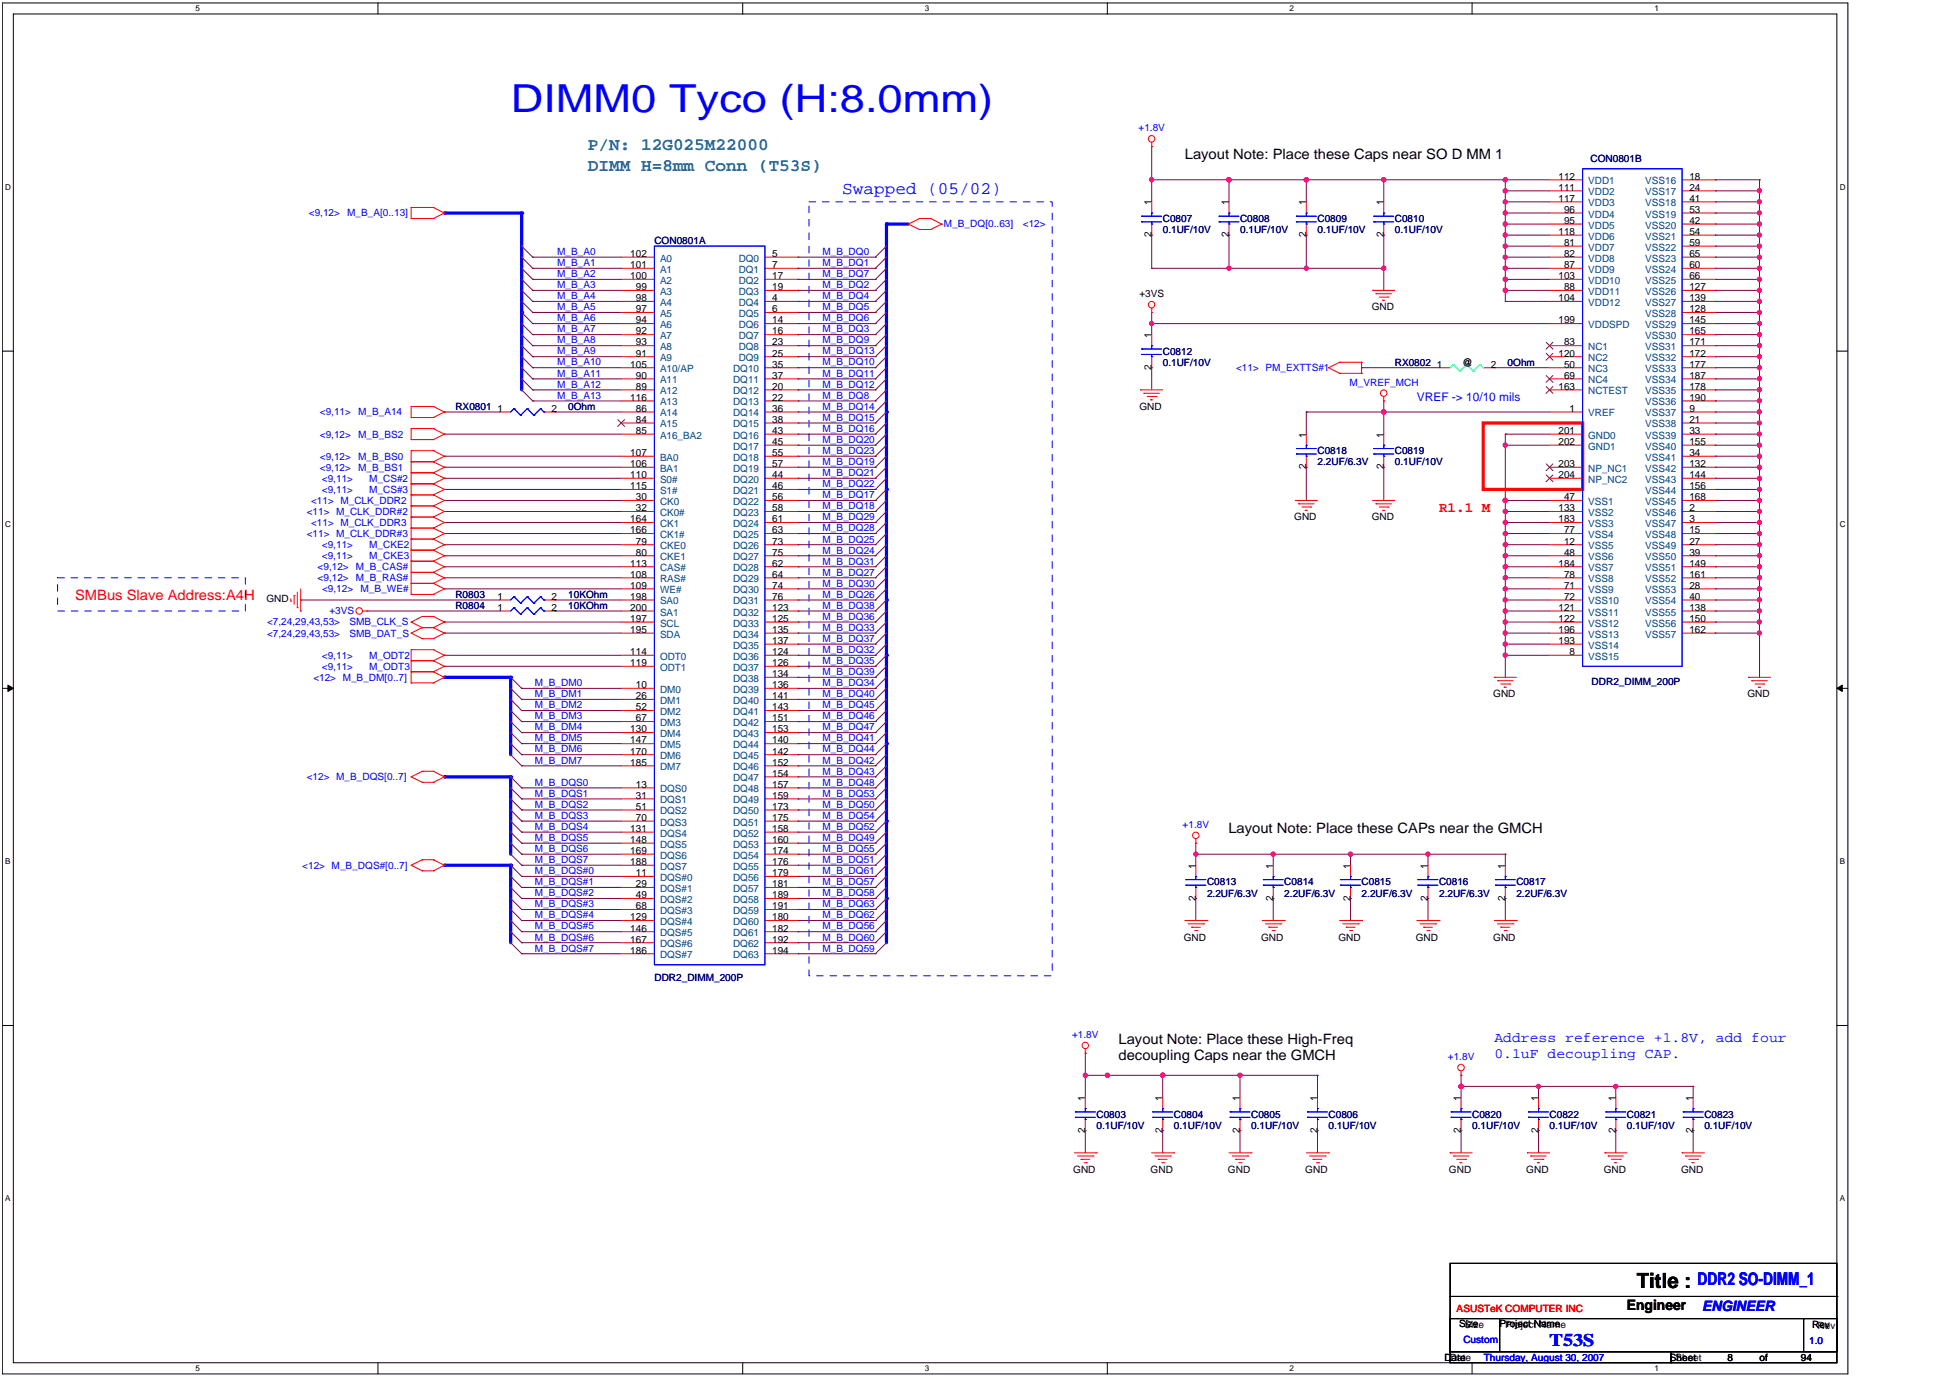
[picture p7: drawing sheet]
<svg xmlns="http://www.w3.org/2000/svg" width="297mm" height="210mm" viewBox="0 0 297 210" stroke-linecap="round" stroke-linejoin="round" font-family="sans-serif">
<defs><g id="words">
<text font-size="5.9" fill="#00f" x="77.5" y="17">DIMM0 Tyco (H:8.0mm)</text>
<text font-size="3.2" x="248.3" y="195.3">Title :</text>
<g font-size="2.7" fill="#008080">
<text x="89.2" y="22.8">P/N: 12G025M22000</text>
<text x="89.2" y="25.9">DIMM H=8mm Conn (T53S)</text>
</g>
<g font-size="2.7" fill="#00f">
<text x="127.8" y="29.4">Swapped (05/02)</text>
<text x="257.5" y="194.9">DDR2 SO-DIMM_1</text>
<text x="235" y="204.1">T53S</text>
</g>
<g font-size="2.2">
<text x="179.7" y="24.2">Layout Note: Place these Caps near SO D MM 1</text>
<text x="186.3" y="126.3">Layout Note: Place these CAPs near the GMCH</text>
<text x="169.7" y="158.3">Layout Note: Place these High-Freq</text>
<text x="169.7" y="160.8">decoupling Caps near the GMCH</text>
<text x="246.8" y="198.6">Engineer</text>
</g>
<g font-size="2.2" fill="#f00">
<text x="218.3" y="77.7">R1.1 M</text>
<text x="11.4" y="91">SMBus Slave Address:A4H</text>
</g>
<g font-size="2.2" fill="#00f">
<text x="226.7" y="158.1">Address reference +1.8V, add four</text>
<text x="226.7" y="160.4">0.1uF decoupling CAP.</text>
<text x="258.2" y="198.7">ENGINEER</text>
</g>
<text font-size="1.8" fill="#00f" x="214.9" y="60.8">VREF -&gt; 10/10 mils</text>
<g font-size="1.5" fill="#00f">
<text x="172.7" y="19.9">+1.8V</text>
<text x="46.8" y="32.8">&lt;9,12&gt;</text>
<text x="52.7" y="32.8">M_B_A[0..13]</text>
<text x="143.2" y="34.5">M_B_DQ[0..63]</text>
<text x="155.2" y="34.5">&lt;12&gt;</text>
<text x="84.5" y="40.3">M_B_A1</text>
<text x="84.5" y="38.7">M_B_A0</text>
<text x="124.7" y="38.7">M_B_DQ0</text>
<text x="124.7" y="40.3">M_B_DQ1</text>
<text x="84.5" y="42">M_B_A2</text>
<text x="84.5" y="43.7">M_B_A3</text>
<text x="84.5" y="45.4">M_B_A4</text>
<text x="84.5" y="47">M_B_A5</text>
<text x="124.7" y="45.4">M_B_DQ4</text>
<text x="124.7" y="47">M_B_DQ5</text>
<text x="124.7" y="42">M_B_DQ7</text>
<text x="124.7" y="43.7">M_B_DQ2</text>
<text x="84.5" y="48.7">M_B_A6</text>
<text x="84.5" y="53.7">M_B_A9</text>
<text x="84.5" y="52.1">M_B_A8</text>
<text x="84.5" y="50.4">M_B_A7</text>
<text x="124.7" y="48.7">M_B_DQ6</text>
<text x="124.7" y="53.7">M_B_DQ13</text>
<text x="124.7" y="52.1">M_B_DQ9</text>
<text x="124.7" y="50.4">M_B_DQ3</text>
<text x="84.5" y="55.4">M_B_A10</text>
<text x="84.5" y="58.8">M_B_A12</text>
<text x="84.5" y="57.1">M_B_A11</text>
<text x="124.7" y="58.8">M_B_DQ12</text>
<text x="124.7" y="57.1">M_B_DQ11</text>
<text x="124.7" y="55.4">M_B_DQ10</text>
<text x="187.5" y="56.3">&lt;11&gt; PM_EXTTS#1</text>
<text x="204.7" y="58.5">M_VREF_MCH</text>
<text x="48.5" y="63">&lt;9,11&gt;</text>
<text x="54.3" y="63">M_B_A14</text>
<text x="84.5" y="60.5">M_B_A13</text>
<text x="124.7" y="60.5">M_B_DQ8</text>
<text x="124.7" y="62.1">M_B_DQ14</text>
<text x="124.7" y="63.8">M_B_DQ15</text>
<text x="124.7" y="65.5">M_B_DQ16</text>
<text x="48.5" y="66.3">&lt;9,12&gt;</text>
<text x="48.5" y="71.4">&lt;9,12&gt;</text>
<text x="48.5" y="69.7">&lt;9,12&gt;</text>
<text x="54.3" y="66.3">M_B_BS2</text>
<text x="54.3" y="71.4">M_B_BS1</text>
<text x="54.3" y="69.7">M_B_BS0</text>
<text x="124.7" y="70.5">M_B_DQ19</text>
<text x="124.7" y="68.8">M_B_DQ23</text>
<text x="124.7" y="67.2">M_B_DQ20</text>
<text x="47.2" y="76.4">&lt;11&gt; M_CLK_DDR2</text>
<text x="48.8" y="74.7">&lt;9,11&gt;</text>
<text x="48.8" y="73">&lt;9,11&gt;</text>
<text x="56" y="74.7">M_CS#3</text>
<text x="56" y="73">M_CS#2</text>
<text x="124.7" y="72.2">M_B_DQ21</text>
<text x="124.7" y="75.5">M_B_DQ17</text>
<text x="124.7" y="73.9">M_B_DQ22</text>
<text x="124.7" y="77.2">M_B_DQ18</text>
<text x="46.5" y="78.1">&lt;11&gt; M_CLK_DDR#2</text>
<text x="46.5" y="81.4">&lt;11&gt; M_CLK_DDR#3</text>
<text x="47.2" y="79.8">&lt;11&gt; M_CLK_DDR3</text>
<text x="48.8" y="83.1">&lt;9,11&gt;</text>
<text x="56" y="83.1">M_CKE2</text>
<text x="124.7" y="82.3">M_B_DQ25</text>
<text x="124.7" y="83.9">M_B_DQ24</text>
<text x="124.7" y="80.6">M_B_DQ28</text>
<text x="124.7" y="78.9">M_B_DQ29</text>
<text x="48.2" y="88.1">&lt;9,12&gt;</text>
<text x="48.2" y="86.4">&lt;9,12&gt;</text>
<text x="48.8" y="84.8">&lt;9,11&gt;</text>
<text x="48.9" y="89.8">&lt;9,12&gt;</text>
<text x="54" y="88.1">M_B_RAS#</text>
<text x="54" y="86.4">M_B_CAS#</text>
<text x="54.7" y="89.8">M_B_WE#</text>
<text x="56" y="84.8">M_CKE3</text>
<text x="124.7" y="85.6">M_B_DQ31</text>
<text x="124.7" y="87.3">M_B_DQ27</text>
<text x="124.7" y="88.9">M_B_DQ30</text>
<text x="40.5" y="94.8">&lt;7,24,29,43,53&gt;</text>
<text x="50" y="93.2">+3VS</text>
<text x="53" y="94.8">SMB_CLK_S</text>
<text x="124.7" y="95.7">M_B_DQ33</text>
<text x="124.7" y="94">M_B_DQ36</text>
<text x="124.7" y="92.3">M_B_DQ38</text>
<text x="124.7" y="90.6">M_B_DQ26</text>
<text x="40.5" y="96.5">&lt;7,24,29,43,53&gt;</text>
<text x="48.8" y="99.9">&lt;9,11&gt;</text>
<text x="48.8" y="101.5">&lt;9,11&gt;</text>
<text x="53" y="96.5">SMB_DAT_S</text>
<text x="56" y="99.9">M_ODT2</text>
<text x="56" y="101.5">M_ODT3</text>
<text x="124.7" y="100.7">M_B_DQ35</text>
<text x="124.7" y="97.3">M_B_DQ37</text>
<text x="124.7" y="99">M_B_DQ32</text>
<text x="47.5" y="103.2">&lt;12&gt; M_B_DM[0..7]</text>
<text x="81.1" y="105.7">M_B_DM1</text>
<text x="81.1" y="104">M_B_DM0</text>
<text x="81.1" y="107.4">M_B_DM2</text>
<text x="124.7" y="105.7">M_B_DQ40</text>
<text x="124.7" y="102.4">M_B_DQ39</text>
<text x="124.7" y="107.4">M_B_DQ45</text>
<text x="124.7" y="104">M_B_DQ34</text>
<text x="81.1" y="112.4">M_B_DM5</text>
<text x="81.1" y="109.1">M_B_DM3</text>
<text x="81.1" y="110.7">M_B_DM4</text>
<text x="124.7" y="110.7">M_B_DQ47</text>
<text x="124.7" y="112.4">M_B_DQ41</text>
<text x="124.7" y="109.1">M_B_DQ46</text>
<text x="46.5" y="118.3">&lt;12&gt; M_B_DQS[0..7]</text>
<text x="81.1" y="114.1">M_B_DM6</text>
<text x="81.1" y="115.8">M_B_DM7</text>
<text x="81.1" y="119.1">M_B_DQS0</text>
<text x="124.7" y="117.5">M_B_DQ43</text>
<text x="124.7" y="119.1">M_B_DQ48</text>
<text x="124.7" y="115.8">M_B_DQ42</text>
<text x="124.7" y="114.1">M_B_DQ44</text>
<text x="81.1" y="122.5">M_B_DQS2</text>
<text x="81.1" y="124.2">M_B_DQS3</text>
<text x="81.1" y="120.8">M_B_DQS1</text>
<text x="81.1" y="125.8">M_B_DQS4</text>
<text x="124.7" y="120.8">M_B_DQ53</text>
<text x="124.7" y="124.2">M_B_DQ54</text>
<text x="124.7" y="125.8">M_B_DQ52</text>
<text x="124.7" y="122.5">M_B_DQ50</text>
<text x="179.4" y="125.5">+1.8V</text>
<text x="45.9" y="131.7">&lt;12&gt; M_B_DQS#[0..7]</text>
<text x="81.1" y="129.2">M_B_DQS6</text>
<text x="81.1" y="130.9">M_B_DQS7</text>
<text x="81.1" y="127.5">M_B_DQS5</text>
<text x="124.7" y="130.9">M_B_DQ51</text>
<text x="124.7" y="129.2">M_B_DQ55</text>
<text x="124.7" y="127.5">M_B_DQ49</text>
<text x="81.1" y="132.5">M_B_DQS#0</text>
<text x="81.1" y="137.6">M_B_DQS#3</text>
<text x="81.1" y="135.9">M_B_DQS#2</text>
<text x="81.1" y="134.2">M_B_DQS#1</text>
<text x="124.7" y="132.5">M_B_DQ61</text>
<text x="124.7" y="134.2">M_B_DQ57</text>
<text x="124.7" y="137.6">M_B_DQ63</text>
<text x="124.7" y="135.9">M_B_DQ58</text>
<text x="81.1" y="139.2">M_B_DQS#4</text>
<text x="81.1" y="140.9">M_B_DQS#5</text>
<text x="81.1" y="142.6">M_B_DQS#6</text>
<text x="124.7" y="139.2">M_B_DQ62</text>
<text x="124.7" y="140.9">M_B_DQ56</text>
<text x="124.7" y="142.6">M_B_DQ60</text>
<text x="81.1" y="144.3">M_B_DQS#7</text>
<text x="124.7" y="144.3">M_B_DQ59</text>
<text x="162.6" y="157.4">+1.8V</text>
<text x="219.6" y="160.7">+1.8V</text>
<text x="222" y="203.6">Custom</text>
<text x="274.4" y="203.8">1.0</text>
<text x="225.1" y="206.3">Thursday, August 30, 2007</text>
</g>
<g font-size="1.5">
<text x="236.4" y="27.2">112</text>
<text x="236.4" y="28.9">111</text>
<text x="256.2" y="27.2">18</text>
<text x="256.2" y="28.9">24</text>
<text x="174.7" y="36" transform="rotate(-90 174.7 36)">2</text>
<text x="174.7" y="31.1" transform="rotate(-90 174.7 31.1)">1</text>
<text x="186.4" y="36" transform="rotate(-90 186.4 36)">2</text>
<text x="186.4" y="31.1" transform="rotate(-90 186.4 31.1)">1</text>
<text x="198.1" y="36" transform="rotate(-90 198.1 36)">2</text>
<text x="198.1" y="31.1" transform="rotate(-90 198.1 31.1)">1</text>
<text x="209.9" y="36" transform="rotate(-90 209.9 36)">2</text>
<text x="209.9" y="31.1" transform="rotate(-90 209.9 31.1)">1</text>
<text x="236.4" y="30.6">117</text>
<text x="236.4" y="35.6">118</text>
<text x="237.2" y="32.3">96</text>
<text x="237.2" y="33.9">95</text>
<text x="256.2" y="30.6">41</text>
<text x="256.2" y="32.3">53</text>
<text x="256.2" y="33.9">42</text>
<text x="256.2" y="35.6">54</text>
<text x="95.6" y="39">102</text>
<text x="95.6" y="40.7">101</text>
<text x="117.1" y="39">5</text>
<text x="117.1" y="40.7">7</text>
<text x="237.2" y="37.3">81</text>
<text x="237.2" y="39">82</text>
<text x="237.2" y="40.7">87</text>
<text x="256.2" y="37.3">59</text>
<text x="256.2" y="39">65</text>
<text x="256.2" y="40.7">60</text>
<text x="95.6" y="42.3">100</text>
<text x="96.4" y="44">99</text>
<text x="96.4" y="45.7">98</text>
<text x="96.4" y="47.3">97</text>
<text x="117.1" y="42.3">17</text>
<text x="117.1" y="44">19</text>
<text x="117.1" y="45.7">4</text>
<text x="117.1" y="47.3">6</text>
<text x="172.8" y="45">+3VS</text>
<text x="208.1" y="47.1">GND</text>
<text x="236.4" y="42.3">103</text>
<text x="236.4" y="45.7">104</text>
<text x="237.2" y="44">88</text>
<text x="256.2" y="42.3">66</text>
<text x="256.2" y="44">127</text>
<text x="256.2" y="45.7">139</text>
<text x="256.2" y="47.3">128</text>
<text x="96.4" y="49">94</text>
<text x="96.4" y="50.7">92</text>
<text x="96.4" y="52.4">93</text>
<text x="117.1" y="49">14</text>
<text x="117.1" y="50.7">16</text>
<text x="117.1" y="52.4">23</text>
<text x="174.7" y="51.2" transform="rotate(-90 174.7 51.2)">1</text>
<text x="236.4" y="49">199</text>
<text x="237.2" y="52.4">83</text>
<text x="256.2" y="49">145</text>
<text x="256.2" y="50.7">165</text>
<text x="256.2" y="52.4">171</text>
<text x="95.6" y="55.7">105</text>
<text x="96.4" y="54.1">91</text>
<text x="96.4" y="57.4">90</text>
<text x="96.4" y="59.1">89</text>
<text x="117.1" y="55.7">35</text>
<text x="117.1" y="57.4">37</text>
<text x="117.1" y="59.1">20</text>
<text x="117.1" y="54.1">25</text>
<text x="174.7" y="56.1" transform="rotate(-90 174.7 56.1)">2</text>
<text x="217.9" y="55.7">1</text>
<text x="221.8" y="55.4">@</text>
<text x="226.2" y="55.7">2</text>
<text x="236.4" y="54.1">120</text>
<text x="236.4" y="59.1">163</text>
<text x="237.2" y="55.7">50</text>
<text x="237.2" y="57.4">69</text>
<text x="256.2" y="54.1">172</text>
<text x="256.2" y="55.7">177</text>
<text x="256.2" y="57.4">187</text>
<text x="256.2" y="59.1">178</text>
<text x="75.5" y="62.4">1</text>
<text x="83.7" y="62.4">2</text>
<text x="95.6" y="60.8">116</text>
<text x="96.4" y="62.4">86</text>
<text x="96.4" y="64.1">84</text>
<text x="96.4" y="65.8">85</text>
<text x="117.1" y="60.8">22</text>
<text x="117.1" y="62.4">36</text>
<text x="117.1" y="64.1">38</text>
<text x="117.1" y="65.8">43</text>
<text x="172.8" y="62.1">GND</text>
<text x="236.4" y="65.8">201</text>
<text x="238.1" y="62.4">1</text>
<text x="256.2" y="60.8">190</text>
<text x="256.2" y="62.4">9</text>
<text x="256.2" y="64.1">21</text>
<text x="256.2" y="65.8">33</text>
<text x="95.6" y="69.1">107</text>
<text x="95.6" y="70.8">106</text>
<text x="117.1" y="67.5">45</text>
<text x="117.1" y="69.1">55</text>
<text x="117.1" y="70.8">57</text>
<text x="198.1" y="71.2" transform="rotate(-90 198.1 71.2)">2</text>
<text x="198.1" y="66.3" transform="rotate(-90 198.1 66.3)">1</text>
<text x="209.9" y="71.2" transform="rotate(-90 209.9 71.2)">2</text>
<text x="209.9" y="66.3" transform="rotate(-90 209.9 66.3)">1</text>
<text x="236.4" y="67.5">202</text>
<text x="236.4" y="70.8">203</text>
<text x="256.2" y="67.5">155</text>
<text x="256.2" y="69.1">34</text>
<text x="256.2" y="70.8">132</text>
<text x="95.6" y="72.5">110</text>
<text x="95.6" y="74.2">115</text>
<text x="96.4" y="75.9">30</text>
<text x="96.4" y="77.5">32</text>
<text x="117.1" y="72.5">44</text>
<text x="117.1" y="74.2">46</text>
<text x="117.1" y="75.9">56</text>
<text x="117.1" y="77.5">58</text>
<text x="236.4" y="77.5">133</text>
<text x="236.4" y="72.5">204</text>
<text x="237.2" y="75.9">47</text>
<text x="256.2" y="72.5">144</text>
<text x="256.2" y="74.2">156</text>
<text x="256.2" y="75.9">168</text>
<text x="256.2" y="77.5">2</text>
<text x="95.6" y="79.2">164</text>
<text x="95.6" y="80.9">166</text>
<text x="96.4" y="82.6">79</text>
<text x="117.1" y="79.2">61</text>
<text x="117.1" y="80.9">63</text>
<text x="117.1" y="82.6">73</text>
<text x="196.3" y="78.9">GND</text>
<text x="208.1" y="78.9">GND</text>
<text x="236.4" y="79.2">183</text>
<text x="237.2" y="80.9">77</text>
<text x="237.2" y="82.6">12</text>
<text x="256.2" y="79.2">3</text>
<text x="256.2" y="80.9">15</text>
<text x="256.2" y="82.6">27</text>
<text x="95.6" y="85.9">113</text>
<text x="95.6" y="87.6">108</text>
<text x="95.6" y="89.3">109</text>
<text x="96.4" y="84.2">80</text>
<text x="117.1" y="84.2">75</text>
<text x="117.1" y="85.9">62</text>
<text x="117.1" y="87.6">64</text>
<text x="117.1" y="89.3">74</text>
<text x="236.4" y="85.9">184</text>
<text x="237.2" y="84.2">48</text>
<text x="237.2" y="87.6">78</text>
<text x="237.2" y="89.3">71</text>
<text x="256.2" y="84.2">39</text>
<text x="256.2" y="85.9">149</text>
<text x="256.2" y="87.6">161</text>
<text x="256.2" y="89.3">28</text>
<text x="40.4" y="91.3">GND</text>
<text x="75.5" y="92.6">1</text>
<text x="75.5" y="91">1</text>
<text x="83.7" y="92.6">2</text>
<text x="83.7" y="91">2</text>
<text x="95.6" y="90.9">198</text>
<text x="95.6" y="92.6">200</text>
<text x="95.6" y="94.3">197</text>
<text x="95.6" y="96">195</text>
<text x="117.1" y="90.9">76</text>
<text x="117.1" y="92.6">123</text>
<text x="117.1" y="94.3">125</text>
<text x="117.1" y="96">135</text>
<text x="236.4" y="92.6">121</text>
<text x="236.4" y="94.3">122</text>
<text x="236.4" y="96">196</text>
<text x="237.2" y="90.9">72</text>
<text x="256.2" y="90.9">40</text>
<text x="256.2" y="92.6">138</text>
<text x="256.2" y="94.3">150</text>
<text x="256.2" y="96">162</text>
<text x="95.6" y="99.3">114</text>
<text x="95.6" y="101">119</text>
<text x="117.1" y="97.6">137</text>
<text x="117.1" y="99.3">124</text>
<text x="117.1" y="101">126</text>
<text x="236.4" y="97.6">193</text>
<text x="238.1" y="99.3">8</text>
<text x="96.4" y="104.3">10</text>
<text x="96.4" y="106">26</text>
<text x="96.4" y="107.7">52</text>
<text x="117.1" y="102.7">134</text>
<text x="117.1" y="104.3">136</text>
<text x="117.1" y="106">141</text>
<text x="117.1" y="107.7">143</text>
<text x="226.5" y="105.7">GND</text>
<text x="265" y="105.7">GND</text>
<text x="95.6" y="111.1">130</text>
<text x="95.6" y="112.7">147</text>
<text x="96.4" y="109.4">67</text>
<text x="117.1" y="109.4">151</text>
<text x="117.1" y="111.1">153</text>
<text x="117.1" y="112.7">140</text>
<text x="95.6" y="114.4">170</text>
<text x="95.6" y="116.1">185</text>
<text x="96.4" y="119.4">13</text>
<text x="117.1" y="114.4">142</text>
<text x="117.1" y="116.1">152</text>
<text x="117.1" y="117.8">154</text>
<text x="117.1" y="119.4">157</text>
<text x="96.4" y="121.1">31</text>
<text x="96.4" y="122.8">51</text>
<text x="96.4" y="124.5">70</text>
<text x="117.1" y="121.1">159</text>
<text x="117.1" y="122.8">173</text>
<text x="117.1" y="124.5">175</text>
<text x="95.6" y="126.2">131</text>
<text x="95.6" y="127.8">148</text>
<text x="95.6" y="129.5">169</text>
<text x="95.6" y="131.2">188</text>
<text x="117.1" y="126.2">158</text>
<text x="117.1" y="127.8">160</text>
<text x="117.1" y="129.5">174</text>
<text x="117.1" y="131.2">176</text>
<text x="181.4" y="131.7" transform="rotate(-90 181.4 131.7)">1</text>
<text x="193.1" y="131.7" transform="rotate(-90 193.1 131.7)">1</text>
<text x="204.8" y="131.7" transform="rotate(-90 204.8 131.7)">1</text>
<text x="216.6" y="131.7" transform="rotate(-90 216.6 131.7)">1</text>
<text x="228.3" y="131.7" transform="rotate(-90 228.3 131.7)">1</text>
<text x="96.4" y="132.9">11</text>
<text x="96.4" y="134.5">29</text>
<text x="96.4" y="136.2">49</text>
<text x="96.4" y="137.9">68</text>
<text x="117.1" y="132.9">179</text>
<text x="117.1" y="134.5">181</text>
<text x="117.1" y="136.2">189</text>
<text x="117.1" y="137.9">191</text>
<text x="181.4" y="136.6" transform="rotate(-90 181.4 136.6)">2</text>
<text x="193.1" y="136.6" transform="rotate(-90 193.1 136.6)">2</text>
<text x="204.8" y="136.6" transform="rotate(-90 204.8 136.6)">2</text>
<text x="216.6" y="136.6" transform="rotate(-90 216.6 136.6)">2</text>
<text x="228.3" y="136.6" transform="rotate(-90 228.3 136.6)">2</text>
<text x="95.6" y="139.5">129</text>
<text x="95.6" y="141.2">146</text>
<text x="95.6" y="142.9">167</text>
<text x="117.1" y="139.5">180</text>
<text x="117.1" y="141.2">182</text>
<text x="117.1" y="142.9">192</text>
<text x="179.5" y="142.6">GND</text>
<text x="191.3" y="142.6">GND</text>
<text x="203" y="142.6">GND</text>
<text x="214.7" y="142.6">GND</text>
<text x="226.5" y="142.6">GND</text>
<text x="95.6" y="144.6">186</text>
<text x="117.1" y="144.6">194</text>
<text x="164.6" y="166.9" transform="rotate(-90 164.6 166.9)">1</text>
<text x="176.4" y="166.9" transform="rotate(-90 176.4 166.9)">1</text>
<text x="188.1" y="166.9" transform="rotate(-90 188.1 166.9)">1</text>
<text x="199.8" y="166.9" transform="rotate(-90 199.8 166.9)">1</text>
<text x="221.6" y="166.9" transform="rotate(-90 221.6 166.9)">1</text>
<text x="233.4" y="166.9" transform="rotate(-90 233.4 166.9)">1</text>
<text x="245.1" y="166.9" transform="rotate(-90 245.1 166.9)">1</text>
<text x="256.8" y="166.9" transform="rotate(-90 256.8 166.9)">1</text>
<text x="164.6" y="171.8" transform="rotate(-90 164.6 171.8)">2</text>
<text x="176.4" y="171.8" transform="rotate(-90 176.4 171.8)">2</text>
<text x="188.1" y="171.8" transform="rotate(-90 188.1 171.8)">2</text>
<text x="199.8" y="171.8" transform="rotate(-90 199.8 171.8)">2</text>
<text x="221.6" y="171.8" transform="rotate(-90 221.6 171.8)">2</text>
<text x="233.4" y="171.8" transform="rotate(-90 233.4 171.8)">2</text>
<text x="245.1" y="171.8" transform="rotate(-90 245.1 171.8)">2</text>
<text x="256.8" y="171.8" transform="rotate(-90 256.8 171.8)">2</text>
<text x="162.8" y="177.8">GND</text>
<text x="174.5" y="177.8">GND</text>
<text x="186.3" y="177.8">GND</text>
<text x="198" y="177.8">GND</text>
<text x="219.8" y="177.8">GND</text>
<text x="231.5" y="177.8">GND</text>
<text x="243.3" y="177.8">GND</text>
<text x="255" y="177.8">GND</text>
<text x="221.3" y="201.2">Size</text>
<text x="222.1" y="201.3">Size</text>
<text x="227.5" y="201.2">Project Name</text>
<text x="228.3" y="201.3">Project Name</text>
<text x="274.9" y="201.4">Rev</text>
<text x="275.7" y="201.5">Rev</text>
<text x="219.1" y="206.3">Date</text>
<text x="219.9" y="206.4">Date</text>
<text x="253.3" y="206.3">Sheet</text>
<text x="254.1" y="206.4">Sheet</text>
<text x="262" y="206.3">8</text>
<text x="266.9" y="206.3">of</text>
<text x="273.2" y="206.3">94</text>
</g>
<g font-size="1.5" fill="#004080">
<text x="240.9" y="27.9">VDD1</text>
<text x="240.9" y="29.6">VDD2</text>
<text x="249.6" y="27.9">VSS16</text>
<text x="249.6" y="29.6">VSS17</text>
<text x="240.9" y="31.3">VDD3</text>
<text x="240.9" y="33">VDD4</text>
<text x="240.9" y="34.7">VDD5</text>
<text x="249.6" y="31.3">VSS18</text>
<text x="249.6" y="33">VSS19</text>
<text x="249.6" y="34.7">VSS20</text>
<text x="100.1" y="39.7">A0</text>
<text x="100.1" y="41.4">A1</text>
<text x="112" y="39.7">DQ0</text>
<text x="112" y="41.4">DQ1</text>
<text x="240.9" y="36.3">VDD6</text>
<text x="240.9" y="38">VDD7</text>
<text x="240.9" y="39.7">VDD8</text>
<text x="240.9" y="41.4">VDD9</text>
<text x="249.6" y="36.3">VSS21</text>
<text x="249.6" y="38">VSS22</text>
<text x="249.6" y="39.7">VSS23</text>
<text x="249.6" y="41.4">VSS24</text>
<text x="100.1" y="43">A2</text>
<text x="100.1" y="44.7">A3</text>
<text x="100.1" y="46.4">A4</text>
<text x="112" y="43">DQ2</text>
<text x="112" y="44.7">DQ3</text>
<text x="112" y="46.4">DQ4</text>
<text x="240.9" y="43">VDD10</text>
<text x="240.9" y="44.7">VDD11</text>
<text x="240.9" y="46.4">VDD12</text>
<text x="249.6" y="43">VSS25</text>
<text x="249.6" y="44.7">VSS26</text>
<text x="249.6" y="46.4">VSS27</text>
<text x="100.1" y="48.1">A5</text>
<text x="100.1" y="49.7">A6</text>
<text x="100.1" y="51.4">A7</text>
<text x="100.1" y="53.1">A8</text>
<text x="112" y="48.1">DQ5</text>
<text x="112" y="49.7">DQ6</text>
<text x="112" y="51.4">DQ7</text>
<text x="112" y="53.1">DQ8</text>
<text x="240.9" y="49.7">VDDSPD</text>
<text x="240.9" y="53.1">NC1</text>
<text x="249.6" y="48.1">VSS28</text>
<text x="249.6" y="49.7">VSS29</text>
<text x="249.6" y="51.4">VSS30</text>
<text x="249.6" y="53.1">VSS31</text>
<text x="100.1" y="54.8">A9</text>
<text x="100.1" y="56.4">A10/AP</text>
<text x="100.1" y="58.1">A11</text>
<text x="100.1" y="59.8">A12</text>
<text x="111.2" y="56.4">DQ10</text>
<text x="111.2" y="58.1">DQ11</text>
<text x="111.2" y="59.8">DQ12</text>
<text x="112" y="54.8">DQ9</text>
<text x="240.9" y="54.8">NC2</text>
<text x="240.9" y="56.4">NC3</text>
<text x="240.9" y="58.1">NC4</text>
<text x="240.9" y="59.8">NCTEST</text>
<text x="249.6" y="54.8">VSS32</text>
<text x="249.6" y="56.4">VSS33</text>
<text x="249.6" y="58.1">VSS34</text>
<text x="249.6" y="59.8">VSS35</text>
<text x="100.1" y="61.5">A13</text>
<text x="100.1" y="63.1">A14</text>
<text x="100.1" y="64.8">A15</text>
<text x="111.2" y="61.5">DQ13</text>
<text x="111.2" y="63.1">DQ14</text>
<text x="111.2" y="64.8">DQ15</text>
<text x="240.9" y="63.1">VREF</text>
<text x="249.6" y="61.5">VSS36</text>
<text x="249.6" y="63.1">VSS37</text>
<text x="249.6" y="64.8">VSS38</text>
<text x="100.1" y="69.9">BA0</text>
<text x="100.1" y="71.5">BA1</text>
<text x="100.1" y="66.5">A16_BA2</text>
<text x="111.2" y="66.5">DQ16</text>
<text x="111.2" y="68.2">DQ17</text>
<text x="111.2" y="69.9">DQ18</text>
<text x="111.2" y="71.5">DQ19</text>
<text x="240.9" y="66.5">GND0</text>
<text x="240.9" y="68.2">GND1</text>
<text x="240.9" y="71.5">NP_NC1</text>
<text x="249.6" y="66.5">VSS39</text>
<text x="249.6" y="68.2">VSS40</text>
<text x="249.6" y="69.9">VSS41</text>
<text x="249.6" y="71.5">VSS42</text>
<text x="100.1" y="73.2">S0#</text>
<text x="100.1" y="74.9">S1#</text>
<text x="100.1" y="76.6">CK0</text>
<text x="111.2" y="73.2">DQ20</text>
<text x="111.2" y="74.9">DQ21</text>
<text x="111.2" y="76.6">DQ22</text>
<text x="240.9" y="76.6">VSS1</text>
<text x="240.9" y="73.2">NP_NC2</text>
<text x="249.6" y="73.2">VSS43</text>
<text x="249.6" y="74.9">VSS44</text>
<text x="249.6" y="76.6">VSS45</text>
<text x="100.1" y="78.2">CK0#</text>
<text x="100.1" y="79.9">CK1</text>
<text x="100.1" y="81.6">CK1#</text>
<text x="100.1" y="83.3">CKE0</text>
<text x="111.2" y="78.2">DQ23</text>
<text x="111.2" y="79.9">DQ24</text>
<text x="111.2" y="81.6">DQ25</text>
<text x="111.2" y="83.3">DQ26</text>
<text x="240.9" y="78.2">VSS2</text>
<text x="240.9" y="79.9">VSS3</text>
<text x="240.9" y="81.6">VSS4</text>
<text x="240.9" y="83.3">VSS5</text>
<text x="249.6" y="78.2">VSS46</text>
<text x="249.6" y="79.9">VSS47</text>
<text x="249.6" y="81.6">VSS48</text>
<text x="249.6" y="83.3">VSS49</text>
<text x="100.1" y="84.9">CKE1</text>
<text x="100.1" y="86.6">CAS#</text>
<text x="100.1" y="88.3">RAS#</text>
<text x="100.1" y="90">WE#</text>
<text x="111.2" y="84.9">DQ27</text>
<text x="111.2" y="86.6">DQ28</text>
<text x="111.2" y="88.3">DQ29</text>
<text x="111.2" y="90">DQ30</text>
<text x="240.9" y="84.9">VSS6</text>
<text x="240.9" y="86.6">VSS7</text>
<text x="240.9" y="88.3">VSS8</text>
<text x="240.9" y="90">VSS9</text>
<text x="249.6" y="84.9">VSS50</text>
<text x="249.6" y="86.6">VSS51</text>
<text x="249.6" y="88.3">VSS52</text>
<text x="249.6" y="90">VSS53</text>
<text x="100.1" y="91.7">SA0</text>
<text x="100.1" y="93.3">SA1</text>
<text x="100.1" y="95">SCL</text>
<text x="111.2" y="91.7">DQ31</text>
<text x="111.2" y="93.3">DQ32</text>
<text x="111.2" y="95">DQ33</text>
<text x="240.9" y="91.7">VSS10</text>
<text x="240.9" y="93.3">VSS11</text>
<text x="240.9" y="95">VSS12</text>
<text x="249.6" y="91.7">VSS54</text>
<text x="249.6" y="93.3">VSS55</text>
<text x="249.6" y="95">VSS56</text>
<text x="100.1" y="96.7">SDA</text>
<text x="100.1" y="100">ODT0</text>
<text x="100.1" y="101.7">ODT1</text>
<text x="111.2" y="96.7">DQ34</text>
<text x="111.2" y="98.3">DQ35</text>
<text x="111.2" y="100">DQ36</text>
<text x="111.2" y="101.7">DQ37</text>
<text x="240.9" y="96.7">VSS13</text>
<text x="240.9" y="98.3">VSS14</text>
<text x="240.9" y="100">VSS15</text>
<text x="249.6" y="96.7">VSS57</text>
<text x="100.1" y="105.1">DM0</text>
<text x="100.1" y="106.7">DM1</text>
<text x="111.2" y="103.4">DQ38</text>
<text x="111.2" y="105.1">DQ39</text>
<text x="111.2" y="106.7">DQ40</text>
<text x="100.1" y="108.4">DM2</text>
<text x="100.1" y="110.1">DM3</text>
<text x="100.1" y="111.8">DM4</text>
<text x="100.1" y="113.4">DM5</text>
<text x="111.2" y="108.4">DQ41</text>
<text x="111.2" y="110.1">DQ42</text>
<text x="111.2" y="111.8">DQ43</text>
<text x="111.2" y="113.4">DQ44</text>
<text x="100.1" y="115.1">DM6</text>
<text x="100.1" y="116.8">DM7</text>
<text x="111.2" y="115.1">DQ45</text>
<text x="111.2" y="116.8">DQ46</text>
<text x="111.2" y="118.5">DQ47</text>
<text x="100.1" y="120.1">DQS0</text>
<text x="100.1" y="121.8">DQS1</text>
<text x="100.1" y="123.5">DQS2</text>
<text x="100.1" y="125.2">DQS3</text>
<text x="111.2" y="120.1">DQ48</text>
<text x="111.2" y="121.8">DQ49</text>
<text x="111.2" y="123.5">DQ50</text>
<text x="111.2" y="125.2">DQ51</text>
<text x="100.1" y="126.9">DQS4</text>
<text x="100.1" y="128.5">DQS5</text>
<text x="100.1" y="130.2">DQS6</text>
<text x="100.1" y="131.9">DQS7</text>
<text x="111.2" y="126.9">DQ52</text>
<text x="111.2" y="128.5">DQ53</text>
<text x="111.2" y="130.2">DQ54</text>
<text x="111.2" y="131.9">DQ55</text>
<text x="100.1" y="133.6">DQS#0</text>
<text x="100.1" y="135.2">DQS#1</text>
<text x="100.1" y="136.9">DQS#2</text>
<text x="111.2" y="133.6">DQ56</text>
<text x="111.2" y="135.2">DQ57</text>
<text x="111.2" y="136.9">DQ58</text>
<text x="100.1" y="138.6">DQS#3</text>
<text x="100.1" y="140.3">DQS#4</text>
<text x="100.1" y="141.9">DQS#5</text>
<text x="100.1" y="143.6">DQS#6</text>
<text x="111.2" y="138.6">DQ59</text>
<text x="111.2" y="140.3">DQ60</text>
<text x="111.2" y="141.9">DQ61</text>
<text x="111.2" y="143.6">DQ62</text>
<text x="100.1" y="145.3">DQS#7</text>
<text x="111.2" y="145.3">DQ63</text>
</g>
<g font-size="1.5" fill="#000080">
<text x="241.3" y="24.6">CON0801B</text>
<text x="176.4" y="33.7">C0807</text>
<text x="176.4" y="35.3">0.1UF/10V</text>
<text x="188.1" y="33.7">C0808</text>
<text x="188.1" y="35.3">0.1UF/10V</text>
<text x="199.8" y="33.7">C0809</text>
<text x="199.8" y="35.3">0.1UF/10V</text>
<text x="211.6" y="33.7">C0810</text>
<text x="211.6" y="35.3">0.1UF/10V</text>
<text x="99.3" y="37">CON0801A</text>
<text x="176.4" y="53.8">C0812</text>
<text x="176.4" y="55.5">0.1UF/10V</text>
<text x="211.6" y="55.4">RX0802</text>
<text x="228.7" y="55.4">0Ohm</text>
<text x="69.1" y="62.1">RX0801</text>
<text x="86.2" y="62.1">0Ohm</text>
<text x="199.8" y="68.9">C0818</text>
<text x="199.8" y="70.5">2.2UF/6.3V</text>
<text x="211.6" y="68.9">C0819</text>
<text x="211.6" y="70.5">0.1UF/10V</text>
<text x="69.1" y="92.3">R0804</text>
<text x="69.1" y="90.6">R0803</text>
<text x="86.2" y="92.3">10KOhm</text>
<text x="86.2" y="90.6">10KOhm</text>
<text x="241.4" y="103.8">DDR2_DIMM_200P</text>
<text x="183.1" y="134.2">C0813</text>
<text x="183.1" y="135.9">2.2UF/6.3V</text>
<text x="194.8" y="134.2">C0814</text>
<text x="194.8" y="135.9">2.2UF/6.3V</text>
<text x="206.5" y="134.2">C0815</text>
<text x="206.5" y="135.9">2.2UF/6.3V</text>
<text x="218.3" y="134.2">C0816</text>
<text x="218.3" y="135.9">2.2UF/6.3V</text>
<text x="230" y="134.2">C0817</text>
<text x="230" y="135.9">2.2UF/6.3V</text>
<text x="99.3" y="148.7">DDR2_DIMM_200P</text>
<text x="166.3" y="169.4">C0803</text>
<text x="166.3" y="171.1">0.1UF/10V</text>
<text x="178" y="169.4">C0804</text>
<text x="178" y="171.1">0.1UF/10V</text>
<text x="189.8" y="169.4">C0805</text>
<text x="189.8" y="171.1">0.1UF/10V</text>
<text x="201.5" y="169.4">C0806</text>
<text x="201.5" y="171.1">0.1UF/10V</text>
<text x="223.3" y="169.4">C0820</text>
<text x="223.3" y="171.1">0.1UF/10V</text>
<text x="235" y="169.4">C0822</text>
<text x="235" y="171.1">0.1UF/10V</text>
<text x="246.8" y="169.4">C0821</text>
<text x="246.8" y="171.1">0.1UF/10V</text>
<text x="258.5" y="169.4">C0823</text>
<text x="258.5" y="171.1">0.1UF/10V</text>
</g>
<text font-size="1.5" fill="#f00" x="221" y="198.9">ASUSTeK COMPUTER INC</text>
<g font-size="1.2">
<text x="29.7" y="1.7">5</text>
<text x="140.3" y="1.7">3</text>
<text x="195.6" y="1.7">2</text>
<text x="250.9" y="1.7">1</text>
<text x=".8" y="28.7">D</text>
<text x="279.1" y="28.7">D</text>
<text x=".8" y="79.9">C</text>
<text x="279.1" y="79.9">C</text>
<text x=".8" y="131">B</text>
<text x="279.1" y="131">B</text>
<text x=".8" y="182.1">A</text>
<text x="279.1" y="182.1">A</text>
<text x="29.7" y="207.9">5</text>
<text x="140.3" y="207.9">3</text>
<text x="195.6" y="207.9">2</text>
<text x="250.9" y="207.9">1</text>
</g>
</g></defs>
<path d="M.4 .4h279.9v207.9h-279.9zM2 2.1h276.6v204.5h-276.6z" fill="none" stroke="#000" stroke-width=".15"/>
<g fill="#fff">
<path d="M29.7 .6h.6v1.4h-.6z"/>
<path d="M29.7 206.8h.6v1.3h-.6z"/>
</g>
<path d="M57.3 .4v1.7M57.3 206.6v1.7" fill="none" stroke="#000" stroke-width=".15"/>
<g fill="#fff">
<path d="M85 .6h.6v1.4h-.6z"/>
<path d="M85 206.8h.6v1.3h-.6z"/>
</g>
<path d="M112.7 .4v1.7M112.7 206.6v1.7" fill="none" stroke="#000" stroke-width=".15"/>
<g fill="#fff">
<path d="M140.3 .6h.7v1.4h-.7z"/>
<path d="M140.3 206.8h.7v1.3h-.7z"/>
</g>
<path d="M168 .4v1.7M168 206.6v1.7" fill="none" stroke="#000" stroke-width=".15"/>
<g fill="#fff">
<path d="M195.6 .6h.7v1.4h-.7z"/>
<path d="M195.6 206.8h.7v1.3h-.7z"/>
</g>
<path d="M223.3 .4v1.7M223.3 206.6v1.7" fill="none" stroke="#000" stroke-width=".15"/>
<g fill="#fff">
<path d="M250.9 .6h.7v1.4h-.7z"/>
<path d="M250.9 206.8h.7v1.3h-.7z"/>
<path d="M.8 27.7h.8v1.3h-.8z"/>
<path d="M279 27.7h.9v1.3h-.9z"/>
<path d="M.8 78.8h.8v1.3h-.8z"/>
<path d="M279 78.8h.9v1.3h-.9z"/>
</g>
<path d="M.4 53.2h1.6M278.6 53.2h1.7" fill="none" stroke="#000" stroke-width=".15"/>
<g fill="#fff">
<path d="M.8 129.9h.8v1.4h-.8z"/>
<path d="M279 129.9h.8v1.4h-.8z"/>
</g>
<path d="M.4 104.4h1.6M1.2 103.9l.8 .5-.8 .4zM278.6 104.4h1.7M278.6 104.4l.8-.5v.9z" fill="none" stroke="#000" stroke-width=".15"/>
<path d="M1.2 103.9l.8 .5-.8 .4zM278.6 104.4l.8-.5v.9z" fill="#000"/>
<g fill="#fff">
<path d="M.8 181h.8v1.4h-.8z"/>
<path d="M279 181h.8v1.4h-.8z"/>
</g>
<path d="M.4 155.5h1.6M278.6 155.5h1.7" fill="none" stroke="#000" stroke-width=".15"/>
<path d="M204.9 129.5h.1M204.9 129.5h11.7" fill="none" stroke="#800040" stroke-width=".15"/>
<circle cx="204.8" cy="129.5" r=".33" fill="#f0f"/>
<circle cx="204.8" cy="129.5" r=".33" fill="none" stroke="#f0f" stroke-width=".15"/>
<path d="M221.6 164.7h11.8M221.6 164.7h.1M233.4 164.7h.1M233.4 164.7v1.7" fill="none" stroke="#800040" stroke-width=".15"/>
<circle cx="221.6" cy="164.7" r=".32" fill="#f0f"/>
<circle cx="221.6" cy="164.7" r=".32" fill="none" stroke="#f0f" stroke-width=".15"/>
<path d="M221.6 171.4h.1M221.6 171.4v3.4M245.1 164.7h11.7M245.1 164.7h.1M256.8 164.7h.1M256.8 164.7v1.7" fill="none" stroke="#800040" stroke-width=".15"/>
<circle cx="245.1" cy="164.7" r=".32" fill="#f0f"/>
<circle cx="245.1" cy="164.7" r=".32" fill="none" stroke="#f0f" stroke-width=".15"/>
<path d="M221.6 163h.1M221.6 164.7h.1M221.6 163v3.4M245.1 164.7h.1M245.1 164.7v1.7" fill="none" stroke="#800040" stroke-width=".15"/>
<circle cx="221.6" cy="164.7" r=".32" fill="#f0f"/>
<circle cx="221.6" cy="164.7" r=".32" fill="none" stroke="#f0f" stroke-width=".15"/>
<path d="M233.4 171.4h.1M233.4 164.7h.1M233.4 171.4v3.4M233.4 164.7h11.7M245.1 171.4h.1M245.1 171.4v3.4M256.8 171.4h.1M256.8 171.4v3.4" fill="none" stroke="#800040" stroke-width=".15"/>
<circle cx="233.3" cy="164.7" r=".32" fill="#f0f"/>
<circle cx="233.3" cy="164.7" r=".32" fill="none" stroke="#f0f" stroke-width=".15"/>
<path d="M164.6 159.7h.1M164.6 159.7v3.3M168 163h8.4M168 163h.1M176.4 171.4h.1M176.4 171.4v3.4" fill="none" stroke="#800040" stroke-width=".15"/>
<circle cx="176.4" cy="163" r=".33" fill="#f0f"/>
<circle cx="176.4" cy="163" r=".33" fill="none" stroke="#f0f" stroke-width=".15"/>
<circle cx="168" cy="163" r=".33" fill="#f0f"/>
<circle cx="168" cy="163" r=".33" fill="none" stroke="#f0f" stroke-width=".15"/>
<path d="M164.6 171.4h.1M164.6 171.4v3.4M188.1 163h11.7M188.1 163h.1M199.8 163h.1M199.8 163v3.4" fill="none" stroke="#800040" stroke-width=".15"/>
<circle cx="188.1" cy="163" r=".33" fill="#f0f"/>
<circle cx="188.1" cy="163" r=".33" fill="none" stroke="#f0f" stroke-width=".15"/>
<g fill="none" stroke="#800040" stroke-width=".15">
<path d="M79.1 114.4h.1M79.1 116.1h.1M79.1 106h.1M79.1 114.4h15.1M79.1 116.1h15.1M79.1 106h15.1M79.1 132.9h.1M79.1 129.5h.1M79.1 122.8h.1M79.1 137.9h.1M79.1 124.5h.1M79.1 139.6h.1"/>
<path d="M79.1 132.9h15.1M79.1 129.5h15.1M79.1 122.8h15.1M79.1 137.9h15.1M79.1 124.5h15.1M79.1 139.6h15.1M164.6 163h.1M164.6 163v3.4M176.4 163h.1M176.4 163v3.4M188.1 163h.1M188.1 171.4h.1"/>
<path d="M188.1 163v3.4M188.1 171.4v3.4M199.8 171.4h.1M199.8 171.4v3.4"/>
</g>
<path d="M67.4 117.8h10.1" fill="none" stroke="#00f" stroke-width=".49"/>
<circle cx="67.4" cy="117.8" r=".24" fill="#00f"/>
<path d="M67.4 131.2h10.1" fill="none" stroke="#00f" stroke-width=".49"/>
<circle cx="67.4" cy="131.2" r=".24" fill="#00f"/>
<g fill="none" stroke="#800040" stroke-width=".15">
<path d="M67.4 99.4h26.8M67.4 96h26.8M67.4 94.3h26.8M67.4 99.4h.1M67.4 96h.1M67.4 94.3h.1M67.4 101h26.8M67.4 101h.1M79.1 104.4h.1M79.1 119.5h.1M79.1 112.8h.1M79.1 109.4h.1"/>
<path d="M79.1 104.4h15.1M79.1 119.5h15.1M79.1 112.8h15.1M79.1 109.4h15.1M79.1 121.1h.1M79.1 136.2h.1M79.1 126.2h.1M79.1 131.2h.1M79.1 134.6h.1M79.1 127.8h.1M79.1 121.1h15.1M79.1 136.2h15.1"/>
<path d="M79.1 126.2h15.1M79.1 131.2h15.1M79.1 134.6h15.1M79.1 127.8h15.1M79.1 141.3h.1M79.1 144.6h.1M79.1 142.9h.1M79.1 141.3h15.1M79.1 144.6h15.1M79.1 142.9h15.1"/>
</g>
<path d="M67.4 102.7h10.1" fill="none" stroke="#00f" stroke-width=".49"/>
<circle cx="67.4" cy="102.7" r=".24" fill="#00f"/>
<path d="M228.3 45.7h6.7M228.3 45.7h.1M228.3 44h.1M228.3 44v1.7M79.1 111.1h.1M79.1 107.7h.1M79.1 111.1h15.1M79.1 107.7h15.1" fill="none" stroke="#800040" stroke-width=".15"/>
<circle cx="228.3" cy="44" r=".33" fill="#f0f"/>
<circle cx="228.3" cy="44" r=".33" fill="none" stroke="#f0f" stroke-width=".15"/>
<path d="M228.3 27.3h6.7M228.3 28.9h6.7M228.3 30.6h6.7M228.3 27.3h.1M228.3 28.9h.1M228.3 30.6h.1M228.3 27.3v3.3M84.2 91h10M84.2 91h.1" fill="none" stroke="#800040" stroke-width=".15"/>
<circle cx="228.3" cy="28.9" r=".33" fill="#f0f"/>
<circle cx="228.3" cy="28.9" r=".33" fill="none" stroke="#f0f" stroke-width=".15"/>
<path d="M181.4 129.5h11.7M181.4 129.5h.1M181.4 129.5v1.7" fill="none" stroke="#800040" stroke-width=".15"/>
<circle cx="181.4" cy="129.5" r=".32" fill="#f0f"/>
<circle cx="181.4" cy="129.5" r=".32" fill="none" stroke="#f0f" stroke-width=".15"/>
<g fill="none" stroke="#800040" stroke-width=".15">
<path d="M181.4 127.8h.1M181.4 136.2h.1M181.4 127.8v1.7M181.4 136.2v3.4M193.1 129.5h11.8M193.1 136.2h.1M193.1 129.5h.1M193.1 136.2v3.4M204.9 129.5h.1M204.9 136.2h.1M204.9 129.5v1.7M204.9 136.2v3.4"/>
<path d="M228.3 129.5h.1M228.3 129.5v1.7"/>
</g>
<circle cx="193.1" cy="129.5" r=".33" fill="#f0f"/>
<circle cx="193.1" cy="129.5" r=".33" fill="none" stroke="#f0f" stroke-width=".15"/>
<path d="M216.6 136.2h.1M216.6 129.5h.1M216.6 129.5v1.7M216.6 136.2v3.4M228.3 136.2h.1M228.3 136.2v3.4" fill="none" stroke="#800040" stroke-width=".15"/>
<circle cx="216.6" cy="129.5" r=".32" fill="#f0f"/>
<circle cx="216.6" cy="129.5" r=".32" fill="none" stroke="#f0f" stroke-width=".15"/>
<path d="M228.3 32.3h6.7M228.3 32.3h.1M45.6 91h.1M45.6 91h30.2M193.1 129.5h.1M193.1 129.5v1.7M216.6 129.5h11.7M216.6 129.5h.1" fill="none" stroke="#800040" stroke-width=".15"/>
<circle cx="228.3" cy="32.3" r=".32" fill="#f0f"/>
<circle cx="228.3" cy="32.3" r=".32" fill="none" stroke="#f0f" stroke-width=".15"/>
<path d="M228.3 30.6h.1M228.3 30.6v1.7" fill="none" stroke="#800040" stroke-width=".15"/>
<circle cx="228.3" cy="30.6" r=".32" fill="#f0f"/>
<circle cx="228.3" cy="30.6" r=".32" fill="none" stroke="#f0f" stroke-width=".15"/>
<path d="M228.3 34h6.7M228.3 34h.1M228.3 42.4h.1M228.3 42.4v1.6" fill="none" stroke="#800040" stroke-width=".15"/>
<circle cx="228.3" cy="42.3" r=".33" fill="#f0f"/>
<circle cx="228.3" cy="42.3" r=".33" fill="none" stroke="#f0f" stroke-width=".15"/>
<path d="M228.3 40.7h.1M228.3 40.7v1.7" fill="none" stroke="#800040" stroke-width=".15"/>
<circle cx="228.3" cy="40.7" r=".32" fill="#f0f"/>
<circle cx="228.3" cy="40.7" r=".32" fill="none" stroke="#f0f" stroke-width=".15"/>
<path d="M228.3 35.6h.1M228.3 32.3h.1M228.3 39h.1M228.3 32.3v1.7M228.3 35.6v1.7M228.3 39v1.7" fill="none" stroke="#800040" stroke-width=".15"/>
<circle cx="228.3" cy="39" r=".32" fill="#f0f"/>
<circle cx="228.3" cy="39" r=".32" fill="none" stroke="#f0f" stroke-width=".15"/>
<path d="M228.3 37.3h.1M228.3 37.3v1.7" fill="none" stroke="#800040" stroke-width=".15"/>
<circle cx="228.3" cy="37.3" r=".33" fill="#f0f"/>
<circle cx="228.3" cy="37.3" r=".33" fill="none" stroke="#f0f" stroke-width=".15"/>
<g fill="none" stroke="#800040" stroke-width=".15">
<path d="M80.8 42.4h.1M80.8 55.8h.1M80.8 49.1h.1M80.8 40.7h.1M80.8 59.1h.1M80.8 44h.1M80.8 57.4h.1M80.8 45.7h.1M80.8 42.4h13.4M80.8 55.8h13.4M80.8 49.1h13.4M80.8 40.7h13.4"/>
<path d="M80.8 59.1h13.4M80.8 44h13.4M80.8 57.4h13.4M80.8 45.7h13.4"/>
</g>
<path d="M67.4 32.3h11.7" fill="none" stroke="#00f" stroke-width=".49"/>
<circle cx="67.4" cy="32.3" r=".24" fill="#00f"/>
<g fill="none" stroke="#800040" stroke-width=".15">
<path d="M80.8 39h.1M80.8 39h13.4M228.3 39h6.7M228.3 37.3h6.7M228.3 35.6h6.7M228.3 39h.1M228.3 37.3h.1M228.3 35.6h.1M80.8 47.4h.1M80.8 54.1h.1M80.8 52.4h.1M80.8 50.7h.1"/>
<path d="M80.8 47.4h13.4M80.8 54.1h13.4M80.8 52.4h13.4M80.8 50.7h13.4M228.3 44h6.7M228.3 44h.1M80.8 60.8h.1M80.8 60.8h13.4"/>
</g>
<circle cx="228.3" cy="35.6" r=".33" fill="#f0f"/>
<circle cx="228.3" cy="35.6" r=".33" fill="none" stroke="#f0f" stroke-width=".15"/>
<path d="M228.3 34h.1M228.3 34v1.6M228.3 42.4h6.7M228.3 40.7h6.7M228.3 42.4h.1M228.3 40.7h.1" fill="none" stroke="#800040" stroke-width=".15"/>
<circle cx="228.3" cy="34" r=".33" fill="#f0f"/>
<circle cx="228.3" cy="34" r=".33" fill="none" stroke="#f0f" stroke-width=".15"/>
<g fill="none" stroke="#800040" stroke-width=".15">
<path d="M226.7 55.8h8.3M226.7 55.8h.1M67.4 65.8h26.8M67.4 70.8h26.8M67.4 69.2h26.8M67.4 65.8h.1M67.4 70.8h.1M67.4 69.2h.1M198.1 62.5h.1M198.1 62.5v3.3M209.9 62.5h25.1M209.9 62.5h.1"/>
<path d="M209.9 70.8h.1M209.9 62.5v3.3M209.9 70.8v5.1"/>
</g>
<circle cx="209.9" cy="62.5" r=".33" fill="#f0f"/>
<circle cx="209.9" cy="62.5" r=".33" fill="none" stroke="#f0f" stroke-width=".15"/>
<path d="M209.9 35.6h.1M209.9 35.6v5.1M174.7 49.1h60.3M174.7 40.7h.1M174.7 49.1h.1M174.7 49.1v1.6M174.7 40.7h23.4M186.4 40.7h.1M206.5 55.8h11.8M206.5 55.8h.1M198.1 70.8h.1M198.1 70.8v5.1" fill="none" stroke="#800040" stroke-width=".15"/>
<circle cx="174.7" cy="49" r=".32" fill="#f0f"/>
<circle cx="174.7" cy="49" r=".32" fill="none" stroke="#f0f" stroke-width=".15"/>
<path d="M174.7 55.8h.1M174.7 55.8v3.3M209.9 60.8h.1M209.9 60.8v1.7" fill="none" stroke="#800040" stroke-width=".15"/>
<circle cx="209.9" cy="62.5" r=".33" fill="#f0f"/>
<circle cx="209.9" cy="62.5" r=".33" fill="none" stroke="#f0f" stroke-width=".15"/>
<path d="M198.1 35.6h.1M198.1 35.6v5.1" fill="none" stroke="#800040" stroke-width=".15"/>
<circle cx="198.1" cy="40.7" r=".32" fill="#f0f"/>
<circle cx="198.1" cy="40.7" r=".32" fill="none" stroke="#f0f" stroke-width=".15"/>
<path d="M209.9 40.7h.1M209.9 40.7v3.3" fill="none" stroke="#800040" stroke-width=".15"/>
<circle cx="209.9" cy="40.7" r=".32" fill="#f0f"/>
<circle cx="209.9" cy="40.7" r=".32" fill="none" stroke="#f0f" stroke-width=".15"/>
<path d="M174.7 27.3h.1M174.7 27.3h11.7" fill="none" stroke="#800040" stroke-width=".15"/>
<circle cx="186.4" cy="27.3" r=".33" fill="#f0f"/>
<circle cx="186.4" cy="27.3" r=".33" fill="none" stroke="#f0f" stroke-width=".15"/>
<circle cx="174.7" cy="27.3" r=".32" fill="#f0f"/>
<circle cx="174.7" cy="27.3" r=".32" fill="none" stroke="#f0f" stroke-width=".15"/>
<path d="M174.7 35.6h.1M174.7 35.6v5.1M186.4 35.6h.1M186.4 35.6v5.1" fill="none" stroke="#800040" stroke-width=".15"/>
<circle cx="186.4" cy="40.7" r=".32" fill="#f0f"/>
<circle cx="186.4" cy="40.7" r=".32" fill="none" stroke="#f0f" stroke-width=".15"/>
<g fill="none" stroke="#800040" stroke-width=".15">
<path d="M174.7 27.3h.1M174.7 27.3v3.3M186.4 27.3h.1M186.4 27.3v3.3M198.1 27.3h.1M198.1 27.3v3.3M209.9 27.3h18.4M209.9 27.3h.1M209.9 27.3v3.3M174.7 47.4h.1M174.7 47.4v1.7M198.1 40.7h.1"/>
<path d="M198.1 40.7h11.8M198.1 62.5h.1M198.1 62.5h11.8"/>
</g>
<circle cx="228.3" cy="27.3" r=".33" fill="#f0f"/>
<circle cx="228.3" cy="27.3" r=".33" fill="none" stroke="#f0f" stroke-width=".15"/>
<path d="M198.1 27.3h.1M198.1 27.3h11.8" fill="none" stroke="#800040" stroke-width=".15"/>
<circle cx="209.9" cy="27.3" r=".33" fill="#f0f"/>
<circle cx="209.9" cy="27.3" r=".33" fill="none" stroke="#f0f" stroke-width=".15"/>
<circle cx="198.1" cy="27.3" r=".32" fill="#f0f"/>
<circle cx="198.1" cy="27.3" r=".32" fill="none" stroke="#f0f" stroke-width=".15"/>
<path d="M186.4 27.3h11.7M186.4 27.3h.1" fill="none" stroke="#800040" stroke-width=".15"/>
<circle cx="198.1" cy="27.3" r=".32" fill="#f0f"/>
<circle cx="198.1" cy="27.3" r=".32" fill="none" stroke="#f0f" stroke-width=".15"/>
<circle cx="186.4" cy="27.3" r=".33" fill="#f0f"/>
<circle cx="186.4" cy="27.3" r=".33" fill="none" stroke="#f0f" stroke-width=".15"/>
<g fill="none" stroke="#800040" stroke-width=".15">
<path d="M174.7 22.2h.1M174.7 22.2v5.1M67.4 72.5h26.8M67.4 74.2h26.8M67.4 72.5h.1M67.4 74.2h.1M228.3 92.6h6.7M228.3 91h6.7M228.3 89.3h6.7M228.3 87.6h6.7M228.3 99.4h6.7M228.3 97.7h6.7"/>
<path d="M228.3 96h6.7M228.3 94.3h6.7M228.3 92.6h.1M228.3 91h.1M228.3 89.3h.1M228.3 87.6h.1M228.3 99.4h.1M228.3 97.7h.1M228.3 96h.1M228.3 94.3h.1M228.3 85.9h.1M228.3 85.9v1.7"/>
</g>
<circle cx="228.3" cy="85.9" r=".33" fill="#f0f"/>
<circle cx="228.3" cy="85.9" r=".33" fill="none" stroke="#f0f" stroke-width=".15"/>
<path d="M228.3 92.6h.1M228.3 92.6v1.7" fill="none" stroke="#800040" stroke-width=".15"/>
<circle cx="228.3" cy="92.6" r=".33" fill="#f0f"/>
<circle cx="228.3" cy="92.6" r=".33" fill="none" stroke="#f0f" stroke-width=".15"/>
<path d="M228.3 94.3h.1M228.3 94.3v1.7" fill="none" stroke="#800040" stroke-width=".15"/>
<circle cx="228.3" cy="94.3" r=".33" fill="#f0f"/>
<circle cx="228.3" cy="94.3" r=".33" fill="none" stroke="#f0f" stroke-width=".15"/>
<path d="M228.3 96h.1M228.3 96v1.7" fill="none" stroke="#800040" stroke-width=".15"/>
<circle cx="228.3" cy="96" r=".33" fill="#f0f"/>
<circle cx="228.3" cy="96" r=".33" fill="none" stroke="#f0f" stroke-width=".15"/>
<path d="M228.3 82.6h.1M228.3 82.6v1.7" fill="none" stroke="#800040" stroke-width=".15"/>
<circle cx="228.3" cy="82.6" r=".32" fill="#f0f"/>
<circle cx="228.3" cy="82.6" r=".32" fill="none" stroke="#f0f" stroke-width=".15"/>
<path d="M228.3 80.9h.1M228.3 80.9v1.7" fill="none" stroke="#800040" stroke-width=".15"/>
<circle cx="228.3" cy="80.9" r=".32" fill="#f0f"/>
<circle cx="228.3" cy="80.9" r=".32" fill="none" stroke="#f0f" stroke-width=".15"/>
<path d="M228.3 75.9h.1M228.3 75.9v1.7" fill="none" stroke="#800040" stroke-width=".15"/>
<circle cx="228.3" cy="75.9" r=".33" fill="#f0f"/>
<circle cx="228.3" cy="75.9" r=".33" fill="none" stroke="#f0f" stroke-width=".15"/>
<path d="M228.3 77.6h.1M228.3 77.6v1.6" fill="none" stroke="#800040" stroke-width=".15"/>
<circle cx="228.3" cy="77.5" r=".33" fill="#f0f"/>
<circle cx="228.3" cy="77.5" r=".33" fill="none" stroke="#f0f" stroke-width=".15"/>
<path d="M228.3 67.5h.1M228.3 67.5v8.4" fill="none" stroke="#800040" stroke-width=".15"/>
<circle cx="228.3" cy="75.9" r=".33" fill="#f0f"/>
<circle cx="228.3" cy="75.9" r=".33" fill="none" stroke="#f0f" stroke-width=".15"/>
<circle cx="228.3" cy="67.5" r=".33" fill="#f0f"/>
<circle cx="228.3" cy="67.5" r=".33" fill="none" stroke="#f0f" stroke-width=".15"/>
<path d="M228.3 84.3h.1M228.3 84.3v1.6" fill="none" stroke="#800040" stroke-width=".15"/>
<circle cx="228.3" cy="84.3" r=".33" fill="#f0f"/>
<circle cx="228.3" cy="84.3" r=".33" fill="none" stroke="#f0f" stroke-width=".15"/>
<path d="M228.3 97.7h.1M228.3 97.7v1.7" fill="none" stroke="#800040" stroke-width=".15"/>
<circle cx="228.3" cy="97.7" r=".32" fill="#f0f"/>
<circle cx="228.3" cy="97.7" r=".32" fill="none" stroke="#f0f" stroke-width=".15"/>
<path d="M228.3 79.2h.1M228.3 79.2v1.7" fill="none" stroke="#800040" stroke-width=".15"/>
<circle cx="228.3" cy="79.2" r=".33" fill="#f0f"/>
<circle cx="228.3" cy="79.2" r=".33" fill="none" stroke="#f0f" stroke-width=".15"/>
<path d="M228.3 91h.1M228.3 91v1.6" fill="none" stroke="#800040" stroke-width=".15"/>
<circle cx="228.3" cy="91" r=".32" fill="#f0f"/>
<circle cx="228.3" cy="91" r=".32" fill="none" stroke="#f0f" stroke-width=".15"/>
<path d="M228.3 87.6h.1M228.3 87.6v1.7" fill="none" stroke="#800040" stroke-width=".15"/>
<circle cx="228.3" cy="87.6" r=".33" fill="#f0f"/>
<circle cx="228.3" cy="87.6" r=".33" fill="none" stroke="#f0f" stroke-width=".15"/>
<path d="M228.3 89.3h.1M228.3 89.3v1.7" fill="none" stroke="#800040" stroke-width=".15"/>
<circle cx="228.3" cy="89.3" r=".32" fill="#f0f"/>
<circle cx="228.3" cy="89.3" r=".32" fill="none" stroke="#f0f" stroke-width=".15"/>
<g fill="none" stroke="#800040" stroke-width=".15">
<path d="M67.4 75.9h26.8M67.4 75.9h.1M260.2 69.2h6.7M260.2 67.5h6.7M260.2 75.9h6.7M260.2 74.2h6.7M260.2 72.5h6.7M260.2 79.2h6.7M260.2 77.6h6.7M260.2 69.2h.1M260.2 67.5h.1M260.2 75.9h.1"/>
<path d="M260.2 74.2h.1M260.2 72.5h.1M260.2 70.8h.1M260.2 79.2h.1M260.2 77.6h.1M266.9 69.2h.1M266.9 69.2v1.6h-6.7M260.2 82.6h6.7M260.2 80.9h6.7M260.2 89.3h6.7M260.2 87.6h6.7M260.2 85.9h6.7"/>
<path d="M260.2 84.3h6.7M260.2 82.6h.1M260.2 80.9h.1M260.2 89.3h.1M260.2 87.6h.1M260.2 85.9h.1M260.2 84.3h.1"/>
</g>
<circle cx="266.9" cy="69.2" r=".32" fill="#f0f"/>
<circle cx="266.9" cy="69.2" r=".32" fill="none" stroke="#f0f" stroke-width=".15"/>
<path d="M260.2 94.3h6.7M260.2 94.3h.1" fill="none" stroke="#800040" stroke-width=".15"/>
<circle cx="266.9" cy="94.3" r=".32" fill="#f0f"/>
<circle cx="266.9" cy="94.3" r=".32" fill="none" stroke="#f0f" stroke-width=".15"/>
<path d="M260.2 92.6h6.7M260.2 92.6h.1" fill="none" stroke="#800040" stroke-width=".15"/>
<circle cx="266.9" cy="92.6" r=".32" fill="#f0f"/>
<circle cx="266.9" cy="92.6" r=".32" fill="none" stroke="#f0f" stroke-width=".15"/>
<path d="M266.9 77.6h.1M266.9 77.6v1.6M260.2 91h6.7M260.2 91h.1" fill="none" stroke="#800040" stroke-width=".15"/>
<circle cx="266.9" cy="77.5" r=".32" fill="#f0f"/>
<circle cx="266.9" cy="77.5" r=".32" fill="none" stroke="#f0f" stroke-width=".15"/>
<path d="M266.9 74.2h.1M266.9 74.2v1.7" fill="none" stroke="#800040" stroke-width=".15"/>
<circle cx="266.9" cy="74.2" r=".32" fill="#f0f"/>
<circle cx="266.9" cy="74.2" r=".32" fill="none" stroke="#f0f" stroke-width=".15"/>
<path d="M266.9 75.9h.1M266.9 75.9v1.7" fill="none" stroke="#800040" stroke-width=".15"/>
<circle cx="266.9" cy="75.9" r=".32" fill="#f0f"/>
<circle cx="266.9" cy="75.9" r=".32" fill="none" stroke="#f0f" stroke-width=".15"/>
<path d="M260.2 96h6.7M260.2 96h.1M266.9 80.9h.1M266.9 80.9v1.7" fill="none" stroke="#800040" stroke-width=".15"/>
<circle cx="266.9" cy="80.9" r=".32" fill="#f0f"/>
<circle cx="266.9" cy="80.9" r=".32" fill="none" stroke="#f0f" stroke-width=".15"/>
<path d="M266.9 82.6h.1M266.9 82.6v1.7" fill="none" stroke="#800040" stroke-width=".15"/>
<circle cx="266.9" cy="82.6" r=".32" fill="#f0f"/>
<circle cx="266.9" cy="82.6" r=".32" fill="none" stroke="#f0f" stroke-width=".15"/>
<path d="M266.9 79.2h.1M266.9 79.2v1.7" fill="none" stroke="#800040" stroke-width=".15"/>
<circle cx="266.9" cy="79.2" r=".32" fill="#f0f"/>
<circle cx="266.9" cy="79.2" r=".32" fill="none" stroke="#f0f" stroke-width=".15"/>
<path d="M266.9 67.5h.1M266.9 67.5v1.7" fill="none" stroke="#800040" stroke-width=".15"/>
<circle cx="266.9" cy="67.5" r=".32" fill="#f0f"/>
<circle cx="266.9" cy="67.5" r=".32" fill="none" stroke="#f0f" stroke-width=".15"/>
<path d="M266.9 84.3h.1M266.9 84.3v1.6" fill="none" stroke="#800040" stroke-width=".15"/>
<circle cx="266.9" cy="84.3" r=".32" fill="#f0f"/>
<circle cx="266.9" cy="84.3" r=".32" fill="none" stroke="#f0f" stroke-width=".15"/>
<path d="M266.9 72.5h.1M266.9 72.5v1.7" fill="none" stroke="#800040" stroke-width=".15"/>
<circle cx="266.9" cy="72.5" r=".32" fill="#f0f"/>
<circle cx="266.9" cy="72.5" r=".32" fill="none" stroke="#f0f" stroke-width=".15"/>
<path d="M266.9 70.8h.1M266.9 70.8v1.7" fill="none" stroke="#800040" stroke-width=".15"/>
<circle cx="266.9" cy="70.8" r=".32" fill="#f0f"/>
<circle cx="266.9" cy="70.8" r=".32" fill="none" stroke="#f0f" stroke-width=".15"/>
<path d="M266.9 85.9h.1M266.9 85.9v1.7" fill="none" stroke="#800040" stroke-width=".15"/>
<circle cx="266.9" cy="85.9" r=".32" fill="#f0f"/>
<circle cx="266.9" cy="85.9" r=".32" fill="none" stroke="#f0f" stroke-width=".15"/>
<path d="M266.9 96h.1M266.9 96v6.7" fill="none" stroke="#800040" stroke-width=".15"/>
<circle cx="266.9" cy="96" r=".32" fill="#f0f"/>
<circle cx="266.9" cy="96" r=".32" fill="none" stroke="#f0f" stroke-width=".15"/>
<path d="M266.9 87.6h.1M266.9 87.6v1.7" fill="none" stroke="#800040" stroke-width=".15"/>
<circle cx="266.9" cy="87.6" r=".32" fill="#f0f"/>
<circle cx="266.9" cy="87.6" r=".32" fill="none" stroke="#f0f" stroke-width=".15"/>
<g fill="none" stroke="#800040" stroke-width=".15">
<path d="M260.2 27.3h6.7M260.2 39h6.7M260.2 37.3h6.7M260.2 27.3h.1M260.2 39h.1M260.2 37.3h.1M266.9 28.9h.1M266.9 28.9v1.7M260.2 42.4h6.7M260.2 40.7h6.7M260.2 49.1h6.7M260.2 47.4h6.7"/>
<path d="M260.2 45.7h6.7M260.2 44h6.7M260.2 42.4h.1M260.2 40.7h.1M260.2 49.1h.1M260.2 47.4h.1M260.2 45.7h.1M260.2 44h.1M67.4 77.6h26.8M67.4 77.6h.1"/>
</g>
<circle cx="266.9" cy="44" r=".32" fill="#f0f"/>
<circle cx="266.9" cy="44" r=".32" fill="none" stroke="#f0f" stroke-width=".15"/>
<path d="M260.2 55.8h6.7M260.2 54.1h6.7M260.2 52.4h6.7M260.2 55.8h.1M260.2 54.1h.1M260.2 52.4h.1" fill="none" stroke="#800040" stroke-width=".15"/>
<circle cx="266.9" cy="52.4" r=".32" fill="#f0f"/>
<circle cx="266.9" cy="52.4" r=".32" fill="none" stroke="#f0f" stroke-width=".15"/>
<path d="M260.2 50.7h6.7M260.2 59.1h6.7M260.2 57.4h6.7M260.2 50.7h.1M260.2 59.1h.1M260.2 57.4h.1M266.9 47.4h.1M266.9 47.4v1.7M260.2 62.5h6.7M260.2 60.8h6.7M260.2 62.5h.1M260.2 60.8h.1" fill="none" stroke="#800040" stroke-width=".15"/>
<circle cx="266.9" cy="47.4" r=".32" fill="#f0f"/>
<circle cx="266.9" cy="47.4" r=".32" fill="none" stroke="#f0f" stroke-width=".15"/>
<path d="M266.9 49.1h.1M266.9 49.1v1.6" fill="none" stroke="#800040" stroke-width=".15"/>
<circle cx="266.9" cy="49" r=".32" fill="#f0f"/>
<circle cx="266.9" cy="49" r=".32" fill="none" stroke="#f0f" stroke-width=".15"/>
<path d="M266.9 39h.1M266.9 39v1.7M260.2 65.8h6.7M260.2 64.1h6.7M260.2 65.8h.1M260.2 64.1h.1" fill="none" stroke="#800040" stroke-width=".15"/>
<circle cx="266.9" cy="39" r=".32" fill="#f0f"/>
<circle cx="266.9" cy="39" r=".32" fill="none" stroke="#f0f" stroke-width=".15"/>
<path d="M266.9 59.1h.1M266.9 59.1v1.7" fill="none" stroke="#800040" stroke-width=".15"/>
<circle cx="266.9" cy="59.1" r=".32" fill="#f0f"/>
<circle cx="266.9" cy="59.1" r=".32" fill="none" stroke="#f0f" stroke-width=".15"/>
<path d="M266.9 44h.1M266.9 55.8h.1M266.9 44v1.7M266.9 55.8v1.6" fill="none" stroke="#800040" stroke-width=".15"/>
<circle cx="266.9" cy="55.8" r=".32" fill="#f0f"/>
<circle cx="266.9" cy="55.8" r=".32" fill="none" stroke="#f0f" stroke-width=".15"/>
<path d="M266.9 60.8h.1M266.9 60.8v1.7" fill="none" stroke="#800040" stroke-width=".15"/>
<circle cx="266.9" cy="60.8" r=".32" fill="#f0f"/>
<circle cx="266.9" cy="60.8" r=".32" fill="none" stroke="#f0f" stroke-width=".15"/>
<path d="M266.9 52.4h.1M266.9 57.4h.1M266.9 52.4v1.7M266.9 57.4v1.7" fill="none" stroke="#800040" stroke-width=".15"/>
<circle cx="266.9" cy="57.4" r=".32" fill="#f0f"/>
<circle cx="266.9" cy="57.4" r=".32" fill="none" stroke="#f0f" stroke-width=".15"/>
<path d="M266.9 45.7h.1M266.9 45.7v1.7" fill="none" stroke="#800040" stroke-width=".15"/>
<circle cx="266.9" cy="45.7" r=".32" fill="#f0f"/>
<circle cx="266.9" cy="45.7" r=".32" fill="none" stroke="#f0f" stroke-width=".15"/>
<path d="M266.9 54.1h.1M266.9 54.1v1.7" fill="none" stroke="#800040" stroke-width=".15"/>
<circle cx="266.9" cy="54.1" r=".32" fill="#f0f"/>
<circle cx="266.9" cy="54.1" r=".32" fill="none" stroke="#f0f" stroke-width=".15"/>
<path d="M266.9 62.5h.1M266.9 62.5v1.6" fill="none" stroke="#800040" stroke-width=".15"/>
<circle cx="266.9" cy="62.5" r=".32" fill="#f0f"/>
<circle cx="266.9" cy="62.5" r=".32" fill="none" stroke="#f0f" stroke-width=".15"/>
<path d="M266.9 65.8h.1M266.9 65.8v1.7" fill="none" stroke="#800040" stroke-width=".15"/>
<circle cx="266.9" cy="65.8" r=".32" fill="#f0f"/>
<circle cx="266.9" cy="65.8" r=".32" fill="none" stroke="#f0f" stroke-width=".15"/>
<path d="M266.9 64.1h.1M266.9 64.1v1.7" fill="none" stroke="#800040" stroke-width=".15"/>
<circle cx="266.9" cy="64.1" r=".32" fill="#f0f"/>
<circle cx="266.9" cy="64.1" r=".32" fill="none" stroke="#f0f" stroke-width=".15"/>
<path d="M266.9 40.7h.1M266.9 40.7v1.7" fill="none" stroke="#800040" stroke-width=".15"/>
<circle cx="266.9" cy="40.7" r=".32" fill="#f0f"/>
<circle cx="266.9" cy="40.7" r=".32" fill="none" stroke="#f0f" stroke-width=".15"/>
<path d="M260.2 32.3h6.7M260.2 30.6h6.7M260.2 28.9h6.7M260.2 32.3h.1M260.2 30.6h.1M260.2 28.9h.1" fill="none" stroke="#800040" stroke-width=".15"/>
<circle cx="266.9" cy="28.9" r=".32" fill="#f0f"/>
<circle cx="266.9" cy="28.9" r=".32" fill="none" stroke="#f0f" stroke-width=".15"/>
<path d="M266.9 34h.1M266.9 35.6h.1M266.9 34v3.3" fill="none" stroke="#800040" stroke-width=".15"/>
<circle cx="266.9" cy="35.6" r=".32" fill="#f0f"/>
<circle cx="266.9" cy="35.6" r=".32" fill="none" stroke="#f0f" stroke-width=".15"/>
<path d="M260.2 35.6h6.7M260.2 34h6.7M260.2 35.6h.1M260.2 34h.1" fill="none" stroke="#800040" stroke-width=".15"/>
<circle cx="266.9" cy="34" r=".32" fill="#f0f"/>
<circle cx="266.9" cy="34" r=".32" fill="none" stroke="#f0f" stroke-width=".15"/>
<path d="M266.9 30.6h.1M266.9 30.6v1.7" fill="none" stroke="#800040" stroke-width=".15"/>
<circle cx="266.9" cy="30.6" r=".32" fill="#f0f"/>
<circle cx="266.9" cy="30.6" r=".32" fill="none" stroke="#f0f" stroke-width=".15"/>
<path d="M266.9 32.3h.1M266.9 32.3v1.7" fill="none" stroke="#800040" stroke-width=".15"/>
<circle cx="266.9" cy="32.3" r=".32" fill="#f0f"/>
<circle cx="266.9" cy="32.3" r=".32" fill="none" stroke="#f0f" stroke-width=".15"/>
<path d="M266.9 27.3h.1M266.9 27.3v1.6M266.9 89.3h.1M266.9 89.3v1.7" fill="none" stroke="#800040" stroke-width=".15"/>
<circle cx="266.9" cy="89.3" r=".32" fill="#f0f"/>
<circle cx="266.9" cy="89.3" r=".32" fill="none" stroke="#f0f" stroke-width=".15"/>
<path d="M266.9 50.7h.1M266.9 50.7v1.7M266.9 94.3h.1M266.9 94.3v1.7" fill="none" stroke="#800040" stroke-width=".15"/>
<circle cx="266.9" cy="50.7" r=".32" fill="#f0f"/>
<circle cx="266.9" cy="50.7" r=".32" fill="none" stroke="#f0f" stroke-width=".15"/>
<path d="M266.9 42.4h.1M266.9 42.4v1.6M67.4 79.2h26.8M67.4 79.2h.1" fill="none" stroke="#800040" stroke-width=".15"/>
<circle cx="266.9" cy="42.3" r=".32" fill="#f0f"/>
<circle cx="266.9" cy="42.3" r=".32" fill="none" stroke="#f0f" stroke-width=".15"/>
<path d="M266.9 91h.1M266.9 91v1.6" fill="none" stroke="#800040" stroke-width=".15"/>
<circle cx="266.9" cy="91" r=".32" fill="#f0f"/>
<circle cx="266.9" cy="91" r=".32" fill="none" stroke="#f0f" stroke-width=".15"/>
<path d="M266.9 37.3h.1M266.9 37.3v1.7M266.9 92.6h.1M266.9 92.6v1.7" fill="none" stroke="#800040" stroke-width=".15"/>
<circle cx="266.9" cy="37.3" r=".32" fill="#f0f"/>
<circle cx="266.9" cy="37.3" r=".32" fill="none" stroke="#f0f" stroke-width=".15"/>
<path d="M228.3 99.4h.1M228.3 99.4v3.3" fill="none" stroke="#800040" stroke-width=".15"/>
<circle cx="228.3" cy="99.3" r=".32" fill="#f0f"/>
<circle cx="228.3" cy="99.3" r=".32" fill="none" stroke="#f0f" stroke-width=".15"/>
<g fill="none" stroke="#800040" stroke-width=".15">
<path d="M67.4 62.5h8.4M67.4 62.5h.1M84.2 62.5h10M84.2 62.5h.1M228.3 79.2h6.7M228.3 77.6h6.7M228.3 75.9h6.7M228.3 79.2h.1M228.3 77.6h.1M228.3 75.9h.1M55.7 92.6h.1M55.7 92.6h20.1"/>
<path d="M67.4 85.9h26.8M67.4 84.3h26.8M67.4 82.6h26.8M67.4 80.9h26.8M67.4 87.6h26.8M67.4 89.3h26.8M67.4 80.9h.1M67.4 82.6h.1M67.4 84.3h.1M67.4 85.9h.1M67.4 87.6h.1M67.4 89.3h.1"/>
<path d="M84.2 92.6h10M84.2 92.6h.1M228.3 85.9h6.7M228.3 84.3h6.7M228.3 82.6h6.7M228.3 80.9h6.7M228.3 85.9h.1M228.3 84.3h.1M228.3 82.6h.1M228.3 80.9h.1M176.4 163h.1M176.4 163h11.7"/>
</g>
<circle cx="176.4" cy="163" r=".33" fill="#f0f"/>
<circle cx="176.4" cy="163" r=".33" fill="none" stroke="#f0f" stroke-width=".15"/>
<path d="M77.5 102.7v11.7" fill="none" stroke="#00f" stroke-width=".49"/>
<circle cx="77.5" cy="102.7" r=".24" fill="#00f"/>
<path d="M79.1 47.4v11.7" fill="none" stroke="#00f" stroke-width=".49"/>
<circle cx="79.1" cy="47.4" r=".24" fill="#00f"/>
<g fill="none" stroke="#800040" stroke-width=".15">
<path d="M121 39h11.8M121 39h.1M121 45.7h11.8M121 47.4h11.8M121 49.1h11.8M121 42.4h11.8M121 54.1h11.8M121 59.1h11.8M121 57.4h11.8M121 52.4h11.8M121 55.8h11.8M121 40.7h11.8"/>
<path d="M121 44h11.8M121 50.7h11.8M121 45.7h.1M121 47.4h.1M121 49.1h.1M121 42.4h.1M121 54.1h.1M121 59.1h.1M121 57.4h.1M121 52.4h.1M121 55.8h.1M121 40.7h.1"/>
<path d="M121 44h.1M121 50.7h.1M121 72.5h11.8M121 70.8h11.8M121 79.2h11.8M121 69.2h11.8M121 67.5h11.8M121 75.9h11.8M121 74.2h11.8M121 77.6h11.8M121 60.8h11.8M121 62.5h11.8"/>
<path d="M121 64.1h11.8M121 65.8h11.8M121 72.5h.1M121 70.8h.1M121 79.2h.1M121 69.2h.1M121 67.5h.1M121 75.9h.1M121 74.2h.1M121 77.6h.1M121 60.8h.1M121 62.5h.1"/>
<path d="M121 64.1h.1M121 65.8h.1M121 96h11.8M121 85.9h11.8M121 94.3h11.8M121 97.7h11.8M121 92.6h11.8M121 91h11.8M121 99.4h11.8M121 82.6h11.8M121 87.6h11.8M121 89.3h11.8"/>
<path d="M121 84.3h11.8M121 80.9h11.8M121 96h.1M121 85.9h.1M121 94.3h.1M121 97.7h.1M121 92.6h.1M121 91h.1M121 99.4h.1M121 82.6h.1M121 87.6h.1M121 89.3h.1"/>
<path d="M121 84.3h.1M121 80.9h.1M121 111.1h11.8M121 117.8h11.8M121 119.5h11.8M121 116.1h11.8M121 106h11.8M121 102.7h11.8M121 107.7h11.8M121 114.4h11.8M121 112.8h11.8M121 109.4h11.8"/>
<path d="M121 101h11.8M121 104.4h11.8M121 111.1h.1M121 117.8h.1M121 119.5h.1M121 116.1h.1M121 106h.1M121 102.7h.1M121 107.7h.1M121 114.4h.1M121 112.8h.1M121 109.4h.1"/>
<path d="M121 101h.1M121 104.4h.1M121 139.6h11.8M121 131.2h11.8M121 132.9h11.8M121 134.6h11.8M121 121.1h11.8M121 137.9h11.8M121 136.2h11.8M121 124.5h11.8M121 126.2h11.8M121 122.8h11.8"/>
<path d="M121 129.5h11.8M121 127.8h11.8M121 139.6h.1M121 131.2h.1M121 132.9h.1M121 134.6h.1M121 121.1h.1M121 137.9h.1M121 136.2h.1M121 124.5h.1M121 126.2h.1M121 122.8h.1"/>
<path d="M121 129.5h.1M121 127.8h.1M121 144.6h11.8M121 141.3h11.8M121 142.9h11.8M121 144.6h.1M121 141.3h.1M121 142.9h.1"/>
</g>
<path d="M134.5 112.8v11.7" fill="none" stroke="#00f" stroke-width=".49"/>
<circle cx="134.5" cy="112.8" r=".24" fill="#00f"/>
<path d="M134.5 136.2v6.7" fill="none" stroke="#00f" stroke-width=".49"/>
<circle cx="134.5" cy="136.2" r=".24" fill="#00f"/>
<path d="M134.5 34h3.3" fill="none" stroke="#00f" stroke-width=".49"/>
<circle cx="134.5" cy="34" r=".24" fill="#00f"/>
<path d="M134.5 91v8.4" fill="none" stroke="#00f" stroke-width=".49"/>
<circle cx="134.5" cy="91" r=".24" fill="#00f"/>
<path d="M134.5 62.5v11.7" fill="none" stroke="#00f" stroke-width=".49"/>
<circle cx="134.5" cy="62.5" r=".24" fill="#00f"/>
<path d="M77.5 117.8v11.7" fill="none" stroke="#00f" stroke-width=".49"/>
<circle cx="77.5" cy="117.8" r=".24" fill="#00f"/>
<path d="M77.5 131.2v11.7" fill="none" stroke="#00f" stroke-width=".49"/>
<circle cx="77.5" cy="131.2" r=".24" fill="#00f"/>
<path d="M79.1 32.3v15.1" fill="none" stroke="#00f" stroke-width=".49"/>
<circle cx="79.1" cy="32.3" r=".24" fill="#00f"/>
<path d="M134.5 99.4v13.4" fill="none" stroke="#00f" stroke-width=".49"/>
<circle cx="134.5" cy="99.4" r=".24" fill="#00f"/>
<path d="M134.5 74.2v16.8" fill="none" stroke="#00f" stroke-width=".49"/>
<circle cx="134.5" cy="74.2" r=".24" fill="#00f"/>
<path d="M134.5 124.5v11.7" fill="none" stroke="#00f" stroke-width=".49"/>
<circle cx="134.5" cy="124.5" r=".24" fill="#00f"/>
<path d="M134.5 34v28.5" fill="none" stroke="#00f" stroke-width=".49"/>
<circle cx="134.5" cy="34" r=".24" fill="#00f"/>
<path d="M228.3 65.8h6.7M228.3 67.5h6.7M228.3 65.8h.1M228.3 67.5h.1M228.3 65.8v1.7M164.6 163h.1M164.6 163h3.4" fill="none" stroke="#800040" stroke-width=".15"/>
<circle cx="164.6" cy="163" r=".32" fill="#f0f"/>
<circle cx="164.6" cy="163" r=".32" fill="none" stroke="#f0f" stroke-width=".15"/>
<g fill="none" stroke="#f00" stroke-width=".15">
<path d="M62.4 31.5h3.3M62.4 31.5h.1M62.4 33.1h.1M62.4 31.5v1.6M62.4 33.1h3.3M65.7 31.5h.1M65.7 33.1h.1M65.7 31.5l1.7 .8M67.4 32.3l-1.7 .8M67.4 32.3h.1M94.2 39h5.1M116 39h5"/>
<path d="M137.8 34h.1M137.8 34l1.7 .8M139.5 33.1h1.7M139.5 33.1h.1M139.5 34.8h.1M139.5 33.1l-1.7 .9M139.5 34.8h1.7M141.2 33.1l1.6 .9M141.2 33.1h.1M141.2 34.8h.1M142.8 34h.1M142.8 34l-1.6 .8"/>
<path d="M174.7 22.2h.1M174.7 21.6v.6M174.7 30.6v1.7M174.7 34v1.6M186.4 30.6v1.7M186.4 34v1.6M198.1 30.6v1.7M198.1 34v1.6M209.9 30.6v1.7M209.9 34v1.6M235 39h5.1M235 27.3h5.1"/>
<path d="M235 28.9h5.1M235 30.6h5.1M235 32.3h5.1M235 34h5.1M235 35.6h5.1M235 37.3h5.1M255.1 39h5.1M255.1 27.3h5.1M255.1 28.9h5.1M255.1 30.6h5.1M255.1 32.3h5.1M255.1 34h5.1"/>
<path d="M255.1 35.6h5.1M255.1 37.3h5.1M94.2 59.1h5.1M94.2 44h5.1M94.2 40.7h5.1M94.2 42.4h5.1M94.2 45.7h5.1M94.2 47.4h5.1M94.2 49.1h5.1M94.2 50.7h5.1M94.2 52.4h5.1M94.2 54.1h5.1"/>
<path d="M94.2 55.8h5.1M94.2 57.4h5.1M116 59.1h5M116 44h5M116 40.7h5M116 42.4h5M116 45.7h5M116 47.4h5M116 49.1h5M116 50.7h5M116 52.4h5M116 54.1h5"/>
<path d="M116 55.8h5M116 57.4h5M173 59.1h3.4M173 59.1h.1M173.5 59.6h2.4M173.5 59.6h.1M174.7 47.4h.1M174.7 46.7v.7M174.7 50.7v1.7M174.7 54.1v1.7M201.5 55.8h.1M201.5 55.8l1.7 .8"/>
<path d="M203.2 54.9h.1M203.2 56.6h.1M203.2 54.9l-1.7 .9M203.2 56.6h3.3M203.2 54.9h3.3M206.5 56.6h.1M206.5 54.9h.1M206.5 54.9v1.7M208.2 44h3.4M208.2 44h.1M208.7 44.5h2.4M208.7 44.5h.1"/>
<path d="M209.2 45h1.4M209.7 45.5h.4M209.7 45.5h.1M210.6 45h.1M218.3 55.8h1.6M225 55.8h1.7M235 59.1h5.1M235 44h5.1M235 40.7h5.1M235 42.4h5.1M235 45.7h5.1M235 49.1h5.1"/>
<path d="M235 52.4h5.1M235 54.1h5.1M235 55.8h5.1M235 57.4h5.1M255.1 59.1h5.1M255.1 44h5.1M255.1 40.7h5.1M255.1 42.4h5.1M255.1 45.7h5.1M255.1 47.4h5.1M255.1 49.1h5.1M255.1 50.7h5.1"/>
<path d="M255.1 52.4h5.1M255.1 54.1h5.1M255.1 55.8h5.1M255.1 57.4h5.1M62.4 65h3.3M62.4 70h3.3M62.4 71.7h3.3M62.4 68.3h3.3M62.4 73.4h3.3M62.4 75h3.3M62.4 76.7h3.3M62.4 78.4h3.3"/>
<path d="M62.4 61.6h3.3M62.4 65h.1M62.4 66.7h.1M62.4 70h.1M62.4 71.7h.1M62.4 68.3h.1M62.4 73.4h.1M62.4 75h.1M62.4 76.7h.1M62.4 78.4h.1M62.4 61.6h.1M62.4 63.3h.1"/>
<path d="M62.4 61.6v1.7M62.4 65v1.7M62.4 68.3v21.8M62.4 66.7h3.3M62.4 63.3h3.3M65.7 65h.1M65.7 66.7h.1M65.7 70h.1M65.7 71.7h.1M65.7 68.3h.1M65.7 73.4h.1M65.7 75h.1"/>
<path d="M65.7 76.7h.1M65.7 78.4h.1M65.7 61.6h.1M65.7 63.3h.1M65.7 65l1.7 .8M65.7 70l1.7 .8M65.7 68.3l1.7 .9M65.7 73.4l1.7 .8M65.7 71.7l1.7 .8M65.7 75l1.7 .9M65.7 78.4l1.7 .8M65.7 76.7l1.7 .9"/>
<path d="M65.7 61.6l1.7 .9M67.4 65.8l-1.7 .9M67.4 70.8l-1.7 .9M67.4 69.2l-1.7 .8M67.4 74.2l-1.7 .8M67.4 72.5l-1.7 .9M67.4 75.9l-1.7 .8M67.4 79.2l-1.7 .9M67.4 77.6l-1.7 .8M67.4 62.5l-1.7 .8M67.4 65.8h.1M67.4 70.8h.1"/>
<path d="M67.4 69.2h.1M67.4 74.2h.1M67.4 72.5h.1M67.4 75.9h.1M67.4 79.2h.1M67.4 77.6h.1M67.4 62.5h.1M75.8 62.5h1.7M82.5 62.5h1.7M94.2 75.9h5.1M94.2 60.8h5.1M94.2 62.5h5.1"/>
<path d="M94.2 64.1h5.1M94.2 69.2h5.1M94.2 70.8h5.1M94.2 72.5h5.1M94.2 74.2h5.1M94.2 77.6h5.1M94.2 79.2h5.1M94.2 65.8h5.1M116 75.9h5M116 60.8h5M116 62.5h5M116 64.1h5"/>
<path d="M116 69.2h5M116 70.8h5M116 72.5h5M116 74.2h5M116 77.6h5M116 79.2h5M116 65.8h5M116 67.5h5M174 60.1h1.4M174.5 60.6h.4M174.5 60.6h.1M175.4 60.1h.1"/>
<path d="M196.5 75.9h3.3M196.5 75.9h.1M197 76.4h2.3M197 76.4h.1M197.5 76.9h1.3M198 77.4h.3M198 77.4h.1M198.1 65.8v1.7M198.1 69.2v1.6M198.8 76.9h.1M208.2 75.9h3.4M208.2 75.9h.1"/>
<path d="M208.7 76.4h2.4M208.7 76.4h.1M209.2 76.9h1.4M209.7 77.4h.4M209.7 77.4h.1M209.9 60.8h.1M209.9 60.1v.7M209.9 65.8v1.7M209.9 69.2v1.6M210.6 76.9h.1M235 75.9h5.1M235 62.5h5.1"/>
<path d="M235 70.8h5.1M235 72.5h5.1M235 77.6h5.1M235 79.2h5.1M235 65.8h5.1M235 67.5h5.1M255.1 75.9h5.1M255.1 60.8h5.1M255.1 62.5h5.1M255.1 64.1h5.1M255.1 69.2h5.1M255.1 70.8h5.1"/>
<path d="M255.1 72.5h5.1M255.1 74.2h5.1M255.1 77.6h5.1M255.1 79.2h5.1M255.1 65.8h5.1M255.1 67.5h5.1M44.1 91.1h.1M44.1 90.8v.3M44.6 90.3h.1M44.6 90.3v1.3M45.1 92.1h.1M45.1 89.8v2.3"/>
<path d="M45.6 92.6h.1M45.6 89.3v3.3M55 92.6h.7M55.7 92.6h.1M62.4 98.5h3.3M62.4 86.8h3.3M62.4 88.5h3.3M62.4 83.4h3.3M62.4 85.1h3.3M62.4 81.7h3.3M62.4 80.1h3.3M62.4 94.3l1.6 .9"/>
<path d="M62.4 96l1.6 .8M62.4 94.3h.1M62.4 96h.1M62.4 98.5h.1M62.4 86.8h.1M62.4 88.5h.1M62.4 90.1h.1M62.4 83.4h.1M62.4 85.1h.1M62.4 81.7h.1M62.4 80.1h.1M62.4 98.5v5"/>
<path d="M62.4 90.1h3.3M64 95.2h1.7M64 96.8h1.7M64 93.5h.1M64 95.2h.1M64 96.8h.1M64 93.5h1.7M64 93.5l-1.6 .8M64 95.2l-1.6 .8M65.7 93.5h.1M65.7 95.2h.1M65.7 96.8h.1"/>
<path d="M65.7 98.5h.1M65.7 86.8h.1M65.7 88.5h.1M65.7 90.1h.1M65.7 83.4h.1M65.7 85.1h.1M65.7 81.7h.1M65.7 80.1h.1M65.7 93.5l1.7 .8M65.7 95.2l1.7 .8M65.7 98.5l1.7 .9M65.7 86.8l1.7 .8"/>
<path d="M65.7 88.5l1.7 .8M65.7 83.4l1.7 .9M65.7 81.7l1.7 .9M65.7 85.1l1.7 .8M65.7 80.1l1.7 .8M67.4 99.4l-1.7 .8M67.4 87.6l-1.7 .9M67.4 89.3l-1.7 .8M67.4 84.3l-1.7 .8M67.4 82.6l-1.7 .8M67.4 85.9l-1.7 .9M67.4 80.9l-1.7 .8"/>
<path d="M67.4 94.3h.1M67.4 96h.1M67.4 99.4h.1M67.4 87.6h.1M67.4 89.3h.1M67.4 84.3h.1M67.4 82.6h.1M67.4 85.9h.1M67.4 80.9h.1M67.4 94.3l-1.7 .9M67.4 96l-1.7 .8M75.8 92.6h1.7"/>
<path d="M75.8 91h1.7M82.5 92.6h1.7M82.5 91h1.7M94.2 92.6h5.1M94.2 80.9h5.1M94.2 82.6h5.1M94.2 84.3h5.1M94.2 85.9h5.1M94.2 87.6h5.1M94.2 89.3h5.1M94.2 91h5.1M94.2 94.3h5.1"/>
<path d="M94.2 96h5.1M94.2 99.4h5.1M116 92.6h5M116 80.9h5M116 82.6h5M116 84.3h5M116 85.9h5M116 87.6h5M116 89.3h5M116 91h5M116 94.3h5M116 96h5"/>
<path d="M116 99.4h5M116 97.7h5M235 92.6h5.1M235 80.9h5.1M235 82.6h5.1M235 84.3h5.1M235 85.9h5.1M235 87.6h5.1M235 89.3h5.1M235 91h5.1M235 94.3h5.1M235 96h5.1"/>
<path d="M235 99.4h5.1M235 97.7h5.1M255.1 92.6h5.1M255.1 80.9h5.1M255.1 82.6h5.1M255.1 84.3h5.1M255.1 85.9h5.1M255.1 87.6h5.1M255.1 89.3h5.1M255.1 91h5.1M255.1 94.3h5.1M255.1 96h5.1"/>
<path d="M62.4 101.9h3.3M62.4 100.2h3.3M62.4 101.9h.1M62.4 103.5h.1M62.4 117.8h.1M62.4 100.2h.1M62.4 103.5h3.3M62.4 117.8l1.6 .8M64 116.9h1.7M64 116.9h.1M64 118.6h.1M64 116.9l-1.6 .9"/>
<path d="M64 118.6h1.7M65.7 101.9h.1M65.7 103.5h.1M65.7 116.9h.1M65.7 118.6h.1M65.7 100.2h.1M65.7 101.9l1.7 .8M65.7 116.9l1.7 .9M65.7 100.2l1.7 .8M67.4 102.7l-1.7 .8M67.4 117.8l-1.7 .8M67.4 101l-1.7 .9"/>
<path d="M67.4 102.7h.1M67.4 117.8h.1M67.4 101h.1M94.2 101h5.1M94.2 104.4h5.1M94.2 106h5.1M94.2 107.7h5.1M94.2 109.4h5.1M94.2 111.1h5.1M94.2 112.8h5.1M94.2 114.4h5.1M94.2 116.1h5.1"/>
<path d="M94.2 119.5h5.1M116 102.7h5M116 101h5M116 104.4h5M116 106h5M116 107.7h5M116 109.4h5M116 111.1h5M116 112.8h5M116 114.4h5M116 116.1h5M116 119.5h5"/>
<path d="M116 117.8h5M226.7 102.7h3.3M226.7 102.7h.1M227.2 103.2h2.3M227.2 103.2h.1M227.7 103.7h1.3M228.2 104.2h.3M228.2 104.2h.1M229 103.7h.1M265.2 102.7h.1M265.2 102.7h3.4M265.7 103.2h2.4"/>
<path d="M265.7 103.2h.1M266.2 103.7h1.4M266.7 104.2h.4M266.7 104.2h.1M267.6 103.7h.1M62.4 131.2h.1M62.4 131.2l1.6 .8M64 130.4h1.7M64 130.4h.1M64 132h.1M64 130.4l-1.6 .8M64 132h1.7"/>
<path d="M65.7 130.4h.1M65.7 132h.1M65.7 130.4l1.7 .8M67.4 131.2l-1.7 .8M67.4 131.2h.1M94.2 139.6h5.1M94.2 121.1h5.1M94.2 122.8h5.1M94.2 124.5h5.1M94.2 126.2h5.1M94.2 127.8h5.1M94.2 129.5h5.1"/>
<path d="M94.2 131.2h5.1M94.2 132.9h5.1M94.2 134.6h5.1M94.2 136.2h5.1M94.2 137.9h5.1M116 139.6h5M116 121.1h5M116 122.8h5M116 124.5h5M116 126.2h5M116 127.8h5M116 129.5h5"/>
<path d="M116 131.2h5M116 132.9h5M116 134.6h5M116 136.2h5M116 137.9h5M179.7 139.6h3.4M181.4 127.8h.1M181.4 127.2v.6M181.4 131.2v1.7M181.4 134.6v1.6M183.1 139.6h.1M191.5 139.6h3.3"/>
<path d="M193.1 131.2v1.7M193.1 134.6v1.6M194.8 139.6h.1M203.2 139.6h3.3M204.9 131.2v1.7M204.9 134.6v1.6M206.5 139.6h.1M214.9 139.6h3.4M216.6 131.2v1.7M216.6 134.6v1.6M218.3 139.6h.1M226.7 139.6h3.3"/>
<path d="M228.3 131.2v1.7M228.3 134.6v1.6M230 139.6h.1M94.2 141.3h5.1M94.2 142.9h5.1M94.2 144.6h5.1M116 141.3h5M116 142.9h5M116 144.6h5M164.6 159.7h.1M164.6 159v.7M180.2 140.1h2.4"/>
<path d="M180.7 140.6h1.4M180.7 140.6h.1M181.2 141.1h.4M181.6 141.1h.1M182.6 140.1h.1M191.9 140.1h2.4M192.5 140.6h1.3M192.5 140.6h.1M193 141.1h.3M193.3 141.1h.1M194.3 140.1h.1M203.7 140.1h2.3"/>
<path d="M204.2 140.6h.1M204.2 140.6h1.3M204.7 141.1h.3M205 141.1h.1M206 140.1h.1M215.4 140.1h2.4M215.9 140.6h1.4M215.9 140.6h.1M216.4 141.1h.4M216.8 141.1h.1M217.8 140.1h.1M227.2 140.1h2.3"/>
<path d="M227.7 140.6h1.3M227.7 140.6h.1M228.2 141.1h.3M228.5 141.1h.1M229.5 140.1h.1M162.9 174.8h3.4M163.5 175.3h2.3M164 175.8h1.3M164 175.8h.1M164.5 176.3h.3M164.6 166.4v1.7M164.6 169.8v1.6"/>
<path d="M164.8 176.3h.1M165.8 175.3h.1M166.3 174.8h.1M174.7 174.8h3.3M175.2 175.3h2.3M175.7 175.8h1.3M175.7 175.8h.1M176.2 176.3h.3M176.4 166.4v1.7M176.4 169.8v1.6M176.5 176.3h.1M177.5 175.3h.1"/>
<path d="M178 174.8h.1M186.4 174.8h3.4M186.9 175.3h2.4M187.4 175.8h1.4M187.4 175.8h.1M187.9 176.3h.4M188.1 166.4v1.7M188.1 169.8v1.6M188.3 176.3h.1M189.3 175.3h.1M189.8 174.8h.1M198.1 174.8h3.4"/>
<path d="M198.7 175.3h2.3M199.2 175.8h1.3M199.2 175.8h.1M199.7 176.3h.3M199.8 166.4v1.7M199.8 169.8v1.6M200 176.3h.1M201 175.3h.1M201.5 174.8h.1M219.9 174.8h3.4M219.9 174.8h.1M220.5 175.3h2.3"/>
<path d="M220.5 175.3h.1M221 175.8h1.3M221.5 176.3h.3M221.5 176.3h.1M221.6 163h.1M221.6 162.4v.6M221.6 166.4v1.7M221.6 169.8v1.6M222.3 175.8h.1M231.7 174.8h3.3M231.7 174.8h.1M232.2 175.3h2.3"/>
<path d="M232.2 175.3h.1M232.7 175.8h1.3M233.2 176.3h.3M233.2 176.3h.1M233.4 166.4v1.7M233.4 169.8v1.6M234 175.8h.1M243.4 174.8h3.4M243.4 174.8h.1M243.9 175.3h2.4M243.9 175.3h.1M244.4 175.8h1.4"/>
<path d="M244.9 176.3h.4M244.9 176.3h.1M245.1 166.4v1.7M245.1 169.8v1.6M245.8 175.8h.1M255.1 174.8h3.4M255.1 174.8h.1M255.7 175.3h2.3M255.7 175.3h.1M256.2 175.8h1.3M256.6 176.3h.4M256.6 176.3h.1"/>
<path d="M256.8 166.4v1.7M256.8 169.8v1.6M257.5 175.8h.1"/>
<circle cx="174.7" cy="21.1" r=".49"/>
<circle cx="174.7" cy="46.2" r=".49"/>
<circle cx="209.9" cy="59.6" r=".49"/>
<circle cx="54.5" cy="92.6" r=".5"/>
<circle cx="181.4" cy="126.7" r=".49"/>
<circle cx="164.6" cy="158.5" r=".49"/>
<circle cx="221.6" cy="161.9" r=".5"/>
</g>
<g fill="none" stroke="#800040" stroke-width=".15">
<path d="M79.1 37.3l1.7 1.7M79.1 39l1.7 1.7M79.1 37.3h.1M79.1 39h.1M132.8 39h.1M134.5 39l-1.7 1.7M134.5 37.3l-1.7 1.7M79.1 47.4l1.7 1.7M79.1 57.4l1.7 1.7M79.1 52.4l1.7 1.7M79.1 59.1l1.7 1.7M79.1 54.1l1.7 1.7"/>
<path d="M79.1 44l1.7 1.7M79.1 50.7l1.7 1.7M79.1 45.7l1.7 1.7M79.1 55.8l1.7 1.6M79.1 42.4l1.7 1.6M79.1 40.7l1.7 1.7M79.1 49.1l1.7 1.6M79.1 47.4h.1M79.1 57.4h.1M79.1 52.4h.1M79.1 59.1h.1M79.1 54.1h.1"/>
<path d="M79.1 44h.1M79.1 50.7h.1M79.1 45.7h.1M79.1 55.8h.1M79.1 42.4h.1M79.1 40.7h.1M79.1 49.1h.1M132.8 59.1h.1M132.8 52.4h.1M132.8 49.1h.1M132.8 54.1h.1M132.8 40.7h.1"/>
<path d="M132.8 44h.1M132.8 50.7h.1M132.8 42.4h.1M132.8 57.4h.1M132.8 47.4h.1M132.8 45.7h.1M132.8 55.8h.1M134.5 57.4l-1.7 1.7M134.5 50.7l-1.7 1.7M134.5 59.1l-1.7 1.7M134.5 47.4l-1.7 1.7M134.5 52.4l-1.7 1.7"/>
<path d="M134.5 42.4l-1.7 1.6M134.5 49.1l-1.7 1.6M134.5 40.7l-1.7 1.7M134.5 55.8l-1.7 1.6M134.5 45.7l-1.7 1.7M134.5 44l-1.7 1.7M134.5 54.1l-1.7 1.7M132.8 75.9h.1M132.8 69.2h.1M132.8 60.8h.1M132.8 67.5h.1M132.8 72.5h.1"/>
<path d="M132.8 64.1h.1M132.8 65.8h.1M132.8 74.2h.1M132.8 79.2h.1M132.8 70.8h.1M132.8 77.6h.1M132.8 62.5h.1M134.5 74.2l-1.7 1.7M134.5 67.5l-1.7 1.7M134.5 65.8l-1.7 1.7M134.5 70.8l-1.7 1.7M134.5 62.5l-1.7 1.6"/>
<path d="M134.5 64.1l-1.7 1.7M134.5 72.5l-1.7 1.7M134.5 77.6l-1.7 1.6M134.5 69.2l-1.7 1.6M134.5 75.9l-1.7 1.7M134.5 60.8l-1.7 1.7M134.5 79.2l-1.7 1.7M132.8 92.6h.1M132.8 85.9h.1M132.8 84.3h.1M132.8 99.4h.1M132.8 87.6h.1"/>
<path d="M132.8 97.7h.1M132.8 82.6h.1M132.8 96h.1M132.8 94.3h.1M132.8 89.3h.1M132.8 80.9h.1M132.8 91h.1M134.5 99.4l-1.7 1.6M134.5 91l-1.7 1.6M134.5 84.3l-1.7 1.6M134.5 82.6l-1.7 1.7M134.5 97.7l-1.7 1.7"/>
<path d="M134.5 85.9l-1.7 1.7M134.5 96l-1.7 1.7M134.5 80.9l-1.7 1.7M134.5 94.3l-1.7 1.7M134.5 92.6l-1.7 1.7M134.5 87.6l-1.7 1.7M134.5 89.3l-1.7 1.7M77.5 117.8l1.6 1.7M77.5 109.4l1.6 1.7M77.5 112.8l1.6 1.6M77.5 119.5l1.6 1.6M77.5 104.4l1.6 1.6"/>
<path d="M77.5 111.1l1.6 1.7M77.5 106l1.6 1.7M77.5 102.7l1.6 1.7M77.5 107.7l1.6 1.7M77.5 114.4l1.6 1.7M77.5 117.8h.1M77.5 109.4h.1M77.5 112.8h.1M77.5 119.5h.1M77.5 104.4h.1M77.5 111.1h.1M77.5 106h.1"/>
<path d="M77.5 102.7h.1M77.5 107.7h.1M77.5 114.4h.1M132.8 101h.1M132.8 112.8h.1M132.8 109.4h.1M132.8 119.5h.1M132.8 111.1h.1M132.8 117.8h.1M132.8 106h.1M132.8 114.4h.1M132.8 102.7h.1"/>
<path d="M132.8 116.1h.1M132.8 104.4h.1M132.8 107.7h.1M134.5 111.1l-1.7 1.7M134.5 107.7l-1.7 1.7M134.5 119.5l-1.7 1.6M134.5 117.8l-1.7 1.7M134.5 109.4l-1.7 1.7M134.5 116.1l-1.7 1.7M134.5 104.4l-1.7 1.6M134.5 112.8l-1.7 1.6M134.5 101l-1.7 1.7"/>
<path d="M134.5 114.4l-1.7 1.7M134.5 102.7l-1.7 1.7M134.5 106l-1.7 1.7M77.5 129.5l1.6 1.7M77.5 137.9l1.6 1.7M77.5 136.2l1.6 1.7M77.5 122.8l1.6 1.7M77.5 121.1l1.6 1.7M77.5 126.2l1.6 1.6M77.5 139.6l1.6 1.7M77.5 131.2l1.6 1.7M77.5 132.9l1.6 1.7"/>
<path d="M77.5 127.8l1.6 1.7M77.5 134.6l1.6 1.6M77.5 124.5l1.6 1.7M77.5 129.5h.1M77.5 137.9h.1M77.5 136.2h.1M77.5 122.8h.1M77.5 121.1h.1M77.5 126.2h.1M77.5 139.6h.1M77.5 131.2h.1M77.5 132.9h.1"/>
<path d="M77.5 127.8h.1M77.5 134.6h.1M77.5 124.5h.1M132.8 132.9h.1M132.8 127.8h.1M132.8 129.5h.1M132.8 136.2h.1M132.8 121.1h.1M132.8 137.9h.1M132.8 131.2h.1M132.8 122.8h.1M132.8 124.5h.1"/>
<path d="M132.8 126.2h.1M132.8 139.6h.1M132.8 134.6h.1M134.5 131.2l-1.7 1.7M134.5 126.2l-1.7 1.6M134.5 127.8l-1.7 1.7M134.5 134.6l-1.7 1.6M134.5 136.2l-1.7 1.7M134.5 129.5l-1.7 1.7M134.5 121.1l-1.7 1.7M134.5 122.8l-1.7 1.7M134.5 124.5l-1.7 1.7"/>
<path d="M134.5 137.9l-1.7 1.7M134.5 139.6l-1.7 1.7M134.5 132.9l-1.7 1.7M77.5 141.3l1.6 1.6M77.5 142.9l1.6 1.7M77.5 141.3h.1M77.5 142.9h.1M132.8 142.9h.1M132.8 144.6h.1M132.8 141.3h.1M134.5 141.3l-1.7 1.6M134.5 142.9l-1.7 1.7"/>
</g>
<path d="M219.9 191.6h58.7v13.4h-58.7zM219.9 199.9h7.6v5.1h-7.6zM219.9 196.6h58.7M227.7 199.9h45.9M273.6 199.9h5v5.1h-5zM273.6 199.9h.1M278.6 196.6h.1M219.9 205h33.6v1.6h-33.6zM253.5 205h25.1v1.6h-25.1z" fill="none" stroke="#000" stroke-width=".15"/>
<path d="M122.7 30.6h36.9v117.4h-36.9zM8.7 87.6h28.5v5h-28.5z" fill="none" stroke="#00f" stroke-width=".15" stroke-dasharray="1 1 1 1 1 1 1 1"/>
<path d="M225 64.1h15.1v10.1h-15.1z" fill="none" stroke="#f00" stroke-width=".49"/>
<g fill="none" stroke="#00f" stroke-width=".15">
<path d="M99.3 37.3h16.7v109h-16.7zM173.2 32.8h3M173.2 33.6h3M173.2 32.8h.1M173.2 33.6h.1M174.7 32.3h.1M174.7 34h.1M174.7 32.3v.5M174.7 33.6v.4M184.9 32.8h3M184.9 33.6h3M184.9 32.8h.1"/>
<path d="M184.9 33.6h.1M186.4 32.3h.1M186.4 34h.1M186.4 32.3v.5M186.4 33.6v.4M196.6 32.8h3.1M196.6 33.6h3.1M196.6 32.8h.1M196.6 33.6h.1M198.1 32.3h.1M198.1 34h.1M198.1 32.3v.5"/>
<path d="M198.1 33.6v.4M208.4 32.8h3M208.4 33.6h3M208.4 32.8h.1M208.4 33.6h.1M209.9 32.3h.1M209.9 34h.1M209.9 32.3v.5M209.9 33.6v.4M240.1 25.6h15v75.4h-15zM173.2 52.9h3M173.2 53.7h3"/>
<path d="M173.2 52.9h.1M173.2 53.7h.1M174.7 52.4h.1M174.7 54.1h.1M174.7 52.4v.5M174.7 53.7v.4M78 62h.1M78 62l1 1M78 62l-.5 .5M79 63h.1M80 62h.1M80 62l1 1"/>
<path d="M80 62l-1 1M81 63h.1M82 62h.1M82 62l.5 .5M82 62l-1 1M82.5 62.5h.1M196.6 68h3.1M196.6 68.8h3.1M196.6 68h.1M196.6 68.8h.1M198.1 67.5h.1M198.1 69.2h.1"/>
<path d="M198.1 67.5v.5M198.1 68.8v.4M208.4 68h3M208.4 68.8h3M208.4 68h.1M208.4 68.8h.1M209.9 67.5h.1M209.9 69.2h.1M209.9 67.5v.5M209.9 68.8v.4M78 92.1h.1M78 90.5h.1"/>
<path d="M78 92.1l1 1.1M78 90.5l1 1M78 92.1l-.5 .5M78 90.5l-.5 .5M79 93.2h.1M79 91.5h.1M80 92.1h.1M80 90.5h.1M80 92.1l1 1.1M80 90.5l1 1M80 92.1l-1 1.1M80 90.5l-1 1"/>
<path d="M81 93.2h.1M81 91.5h.1M82 92.1h.1M82 90.5h.1M82 92.1l.5 .5M82 90.5l.5 .5M82 92.1l-1 1.1M82 90.5l-1 1M82.5 92.6h.1M82.5 91h.1M179.9 133.4h.1M179.9 134.2h.1"/>
<path d="M179.9 133.4h3M179.9 134.2h3M181.4 132.9h.1M181.4 134.6h.1M181.4 132.9v.5M181.4 134.2v.4M191.6 133.4h3M191.6 134.2h3M191.6 133.4h.1M191.6 134.2h.1M193.1 132.9h.1M193.1 134.6h.1"/>
<path d="M193.1 132.9v.5M193.1 134.2v.4M203.4 133.4h.1M203.4 134.2h.1M203.4 133.4h3M203.4 134.2h3M204.9 132.9h.1M204.9 134.6h.1M204.9 132.9v.5M204.9 134.2v.4M215.1 133.4h3M215.1 134.2h3"/>
<path d="M215.1 133.4h.1M215.1 134.2h.1M216.6 132.9h.1M216.6 134.6h.1M216.6 132.9v.5M216.6 134.2v.4M226.8 133.4h3M226.8 134.2h3M226.8 133.4h.1M226.8 134.2h.1M228.3 132.9h.1M228.3 134.6h.1"/>
<path d="M228.3 132.9v.5M228.3 134.2v.4M163.1 168.6h.1M163.1 169.4h.1M163.1 168.6h3M163.1 169.4h3M164.6 168.1h.1M164.6 169.8h.1M164.6 168.1v.5M164.6 169.4v.4M174.9 168.6h3M174.9 169.4h3"/>
<path d="M174.9 168.6h.1M174.9 169.4h.1M176.4 168.1h.1M176.4 169.8h.1M176.4 168.1v.5M176.4 169.4v.4M186.6 168.6h3M186.6 169.4h3M186.6 168.6h.1M186.6 169.4h.1M188.1 168.1h.1M188.1 169.8h.1"/>
<path d="M188.1 168.1v.5M188.1 169.4v.4M198.3 168.6h3M198.3 169.4h3M198.3 168.6h.1M198.3 169.4h.1M199.8 168.1h.1M199.8 169.8h.1M199.8 168.1v.5M199.8 169.4v.4M220.1 168.6h3M220.1 169.4h3"/>
<path d="M220.1 168.6h.1M220.1 169.4h.1M221.6 168.1h.1M221.6 169.8h.1M221.6 168.1v.5M221.6 169.4v.4M231.8 168.6h3.1M231.8 169.4h3.1M231.8 168.6h.1M231.8 169.4h.1M233.4 168.1h.1M233.4 169.8h.1"/>
<path d="M233.4 168.1v.5M233.4 169.4v.4M243.6 168.6h3M243.6 169.4h3M243.6 168.6h.1M243.6 169.4h.1M245.1 168.1h.1M245.1 169.8h.1M245.1 168.1v.5M245.1 169.4v.4M255.3 168.6h3M255.3 169.4h3"/>
<path d="M255.3 168.6h.1M255.3 169.4h.1M256.8 168.1h.1M256.8 169.8h.1M256.8 168.1v.5M256.8 169.4v.4"/>
</g>
<g fill="none" stroke="#804000" stroke-width=".15">
<path d="M234.5 51.9l1.1 1M234.5 53.6l1.1 1M234.5 56.9l1.1 1.1M234.5 58.6l1.1 1M235.5 51.9l-1 1M235.5 53.6l-1 1M235.5 56.9l-1 1.1M235.5 58.6l-1 1M93.7 63.6l1.1 1.1M94.7 63.6l-1 1.1M234.5 70.3l1.1 1.1M234.5 72l1.1 1"/>
<path d="M235.5 70.3l-1 1.1M235.5 72l-1 1"/>
</g>
<path d="M220.5 55.3h.1M220.5 55.3l1 1M220.5 55.3l-.6 .5M221.5 56.3h.1M222.5 55.3h.1M222.5 55.3l1 1M222.5 55.3l-1 1M223.5 56.3h.1M224.5 55.3h.1M224.5 55.3l.5 .5M224.5 55.3l-1 1M225 55.8h.1" fill="none" stroke="#00ff80" stroke-width=".15"/>
<circle cx="204.8" cy="129.5" r=".33" fill="#f0f"/>
<circle cx="204.8" cy="129.5" r=".33" fill="none" stroke="#f0f" stroke-width=".15"/>
<circle cx="221.6" cy="164.7" r=".32" fill="#f0f"/>
<circle cx="221.6" cy="164.7" r=".32" fill="none" stroke="#f0f" stroke-width=".15"/>
<circle cx="245.1" cy="164.7" r=".32" fill="#f0f"/>
<circle cx="245.1" cy="164.7" r=".32" fill="none" stroke="#f0f" stroke-width=".15"/>
<circle cx="221.6" cy="164.7" r=".32" fill="#f0f"/>
<circle cx="221.6" cy="164.7" r=".32" fill="none" stroke="#f0f" stroke-width=".15"/>
<circle cx="233.3" cy="164.7" r=".32" fill="#f0f"/>
<circle cx="233.3" cy="164.7" r=".32" fill="none" stroke="#f0f" stroke-width=".15"/>
<circle cx="176.4" cy="163" r=".33" fill="#f0f"/>
<circle cx="176.4" cy="163" r=".33" fill="none" stroke="#f0f" stroke-width=".15"/>
<circle cx="168" cy="163" r=".33" fill="#f0f"/>
<circle cx="168" cy="163" r=".33" fill="none" stroke="#f0f" stroke-width=".15"/>
<circle cx="188.1" cy="163" r=".33" fill="#f0f"/>
<circle cx="188.1" cy="163" r=".33" fill="none" stroke="#f0f" stroke-width=".15"/>
<circle cx="228.3" cy="44" r=".33" fill="#f0f"/>
<circle cx="228.3" cy="44" r=".33" fill="none" stroke="#f0f" stroke-width=".15"/>
<circle cx="228.3" cy="28.9" r=".33" fill="#f0f"/>
<circle cx="228.3" cy="28.9" r=".33" fill="none" stroke="#f0f" stroke-width=".15"/>
<circle cx="181.4" cy="129.5" r=".32" fill="#f0f"/>
<circle cx="181.4" cy="129.5" r=".32" fill="none" stroke="#f0f" stroke-width=".15"/>
<circle cx="193.1" cy="129.5" r=".33" fill="#f0f"/>
<circle cx="193.1" cy="129.5" r=".33" fill="none" stroke="#f0f" stroke-width=".15"/>
<circle cx="216.6" cy="129.5" r=".32" fill="#f0f"/>
<circle cx="216.6" cy="129.5" r=".32" fill="none" stroke="#f0f" stroke-width=".15"/>
<circle cx="228.3" cy="32.3" r=".32" fill="#f0f"/>
<circle cx="228.3" cy="32.3" r=".32" fill="none" stroke="#f0f" stroke-width=".15"/>
<circle cx="228.3" cy="30.6" r=".32" fill="#f0f"/>
<circle cx="228.3" cy="30.6" r=".32" fill="none" stroke="#f0f" stroke-width=".15"/>
<circle cx="228.3" cy="42.3" r=".33" fill="#f0f"/>
<circle cx="228.3" cy="42.3" r=".33" fill="none" stroke="#f0f" stroke-width=".15"/>
<circle cx="228.3" cy="40.7" r=".32" fill="#f0f"/>
<circle cx="228.3" cy="40.7" r=".32" fill="none" stroke="#f0f" stroke-width=".15"/>
<circle cx="228.3" cy="39" r=".32" fill="#f0f"/>
<circle cx="228.3" cy="39" r=".32" fill="none" stroke="#f0f" stroke-width=".15"/>
<circle cx="228.3" cy="37.3" r=".33" fill="#f0f"/>
<circle cx="228.3" cy="37.3" r=".33" fill="none" stroke="#f0f" stroke-width=".15"/>
<circle cx="228.3" cy="35.6" r=".33" fill="#f0f"/>
<circle cx="228.3" cy="35.6" r=".33" fill="none" stroke="#f0f" stroke-width=".15"/>
<circle cx="228.3" cy="34" r=".33" fill="#f0f"/>
<circle cx="228.3" cy="34" r=".33" fill="none" stroke="#f0f" stroke-width=".15"/>
<circle cx="209.9" cy="62.5" r=".33" fill="#f0f"/>
<circle cx="209.9" cy="62.5" r=".33" fill="none" stroke="#f0f" stroke-width=".15"/>
<circle cx="174.7" cy="49" r=".32" fill="#f0f"/>
<circle cx="174.7" cy="49" r=".32" fill="none" stroke="#f0f" stroke-width=".15"/>
<circle cx="209.9" cy="62.5" r=".33" fill="#f0f"/>
<circle cx="209.9" cy="62.5" r=".33" fill="none" stroke="#f0f" stroke-width=".15"/>
<circle cx="198.1" cy="40.7" r=".32" fill="#f0f"/>
<circle cx="198.1" cy="40.7" r=".32" fill="none" stroke="#f0f" stroke-width=".15"/>
<circle cx="209.9" cy="40.7" r=".32" fill="#f0f"/>
<circle cx="209.9" cy="40.7" r=".32" fill="none" stroke="#f0f" stroke-width=".15"/>
<circle cx="186.4" cy="27.3" r=".33" fill="#f0f"/>
<circle cx="186.4" cy="27.3" r=".33" fill="none" stroke="#f0f" stroke-width=".15"/>
<circle cx="174.7" cy="27.3" r=".32" fill="#f0f"/>
<circle cx="174.7" cy="27.3" r=".32" fill="none" stroke="#f0f" stroke-width=".15"/>
<circle cx="186.4" cy="40.7" r=".32" fill="#f0f"/>
<circle cx="186.4" cy="40.7" r=".32" fill="none" stroke="#f0f" stroke-width=".15"/>
<circle cx="228.3" cy="27.3" r=".33" fill="#f0f"/>
<circle cx="228.3" cy="27.3" r=".33" fill="none" stroke="#f0f" stroke-width=".15"/>
<circle cx="209.9" cy="27.3" r=".33" fill="#f0f"/>
<circle cx="209.9" cy="27.3" r=".33" fill="none" stroke="#f0f" stroke-width=".15"/>
<circle cx="198.1" cy="27.3" r=".32" fill="#f0f"/>
<circle cx="198.1" cy="27.3" r=".32" fill="none" stroke="#f0f" stroke-width=".15"/>
<circle cx="198.1" cy="27.3" r=".32" fill="#f0f"/>
<circle cx="198.1" cy="27.3" r=".32" fill="none" stroke="#f0f" stroke-width=".15"/>
<circle cx="186.4" cy="27.3" r=".33" fill="#f0f"/>
<circle cx="186.4" cy="27.3" r=".33" fill="none" stroke="#f0f" stroke-width=".15"/>
<circle cx="228.3" cy="85.9" r=".33" fill="#f0f"/>
<circle cx="228.3" cy="85.9" r=".33" fill="none" stroke="#f0f" stroke-width=".15"/>
<circle cx="228.3" cy="92.6" r=".33" fill="#f0f"/>
<circle cx="228.3" cy="92.6" r=".33" fill="none" stroke="#f0f" stroke-width=".15"/>
<circle cx="228.3" cy="94.3" r=".33" fill="#f0f"/>
<circle cx="228.3" cy="94.3" r=".33" fill="none" stroke="#f0f" stroke-width=".15"/>
<circle cx="228.3" cy="96" r=".33" fill="#f0f"/>
<circle cx="228.3" cy="96" r=".33" fill="none" stroke="#f0f" stroke-width=".15"/>
<circle cx="228.3" cy="82.6" r=".32" fill="#f0f"/>
<circle cx="228.3" cy="82.6" r=".32" fill="none" stroke="#f0f" stroke-width=".15"/>
<circle cx="228.3" cy="80.9" r=".32" fill="#f0f"/>
<circle cx="228.3" cy="80.9" r=".32" fill="none" stroke="#f0f" stroke-width=".15"/>
<circle cx="228.3" cy="75.9" r=".33" fill="#f0f"/>
<circle cx="228.3" cy="75.9" r=".33" fill="none" stroke="#f0f" stroke-width=".15"/>
<circle cx="228.3" cy="77.5" r=".33" fill="#f0f"/>
<circle cx="228.3" cy="77.5" r=".33" fill="none" stroke="#f0f" stroke-width=".15"/>
<circle cx="228.3" cy="75.9" r=".33" fill="#f0f"/>
<circle cx="228.3" cy="75.9" r=".33" fill="none" stroke="#f0f" stroke-width=".15"/>
<circle cx="228.3" cy="67.5" r=".33" fill="#f0f"/>
<circle cx="228.3" cy="67.5" r=".33" fill="none" stroke="#f0f" stroke-width=".15"/>
<circle cx="228.3" cy="84.3" r=".33" fill="#f0f"/>
<circle cx="228.3" cy="84.3" r=".33" fill="none" stroke="#f0f" stroke-width=".15"/>
<circle cx="228.3" cy="97.7" r=".32" fill="#f0f"/>
<circle cx="228.3" cy="97.7" r=".32" fill="none" stroke="#f0f" stroke-width=".15"/>
<circle cx="228.3" cy="79.2" r=".33" fill="#f0f"/>
<circle cx="228.3" cy="79.2" r=".33" fill="none" stroke="#f0f" stroke-width=".15"/>
<circle cx="228.3" cy="91" r=".32" fill="#f0f"/>
<circle cx="228.3" cy="91" r=".32" fill="none" stroke="#f0f" stroke-width=".15"/>
<circle cx="228.3" cy="87.6" r=".33" fill="#f0f"/>
<circle cx="228.3" cy="87.6" r=".33" fill="none" stroke="#f0f" stroke-width=".15"/>
<circle cx="228.3" cy="89.3" r=".32" fill="#f0f"/>
<circle cx="228.3" cy="89.3" r=".32" fill="none" stroke="#f0f" stroke-width=".15"/>
<circle cx="266.9" cy="69.2" r=".32" fill="#f0f"/>
<circle cx="266.9" cy="69.2" r=".32" fill="none" stroke="#f0f" stroke-width=".15"/>
<circle cx="266.9" cy="94.3" r=".32" fill="#f0f"/>
<circle cx="266.9" cy="94.3" r=".32" fill="none" stroke="#f0f" stroke-width=".15"/>
<circle cx="266.9" cy="92.6" r=".32" fill="#f0f"/>
<circle cx="266.9" cy="92.6" r=".32" fill="none" stroke="#f0f" stroke-width=".15"/>
<circle cx="266.9" cy="77.5" r=".32" fill="#f0f"/>
<circle cx="266.9" cy="77.5" r=".32" fill="none" stroke="#f0f" stroke-width=".15"/>
<circle cx="266.9" cy="74.2" r=".32" fill="#f0f"/>
<circle cx="266.9" cy="74.2" r=".32" fill="none" stroke="#f0f" stroke-width=".15"/>
<circle cx="266.9" cy="75.9" r=".32" fill="#f0f"/>
<circle cx="266.9" cy="75.9" r=".32" fill="none" stroke="#f0f" stroke-width=".15"/>
<circle cx="266.9" cy="80.9" r=".32" fill="#f0f"/>
<circle cx="266.9" cy="80.9" r=".32" fill="none" stroke="#f0f" stroke-width=".15"/>
<circle cx="266.9" cy="82.6" r=".32" fill="#f0f"/>
<circle cx="266.9" cy="82.6" r=".32" fill="none" stroke="#f0f" stroke-width=".15"/>
<circle cx="266.9" cy="79.2" r=".32" fill="#f0f"/>
<circle cx="266.9" cy="79.2" r=".32" fill="none" stroke="#f0f" stroke-width=".15"/>
<circle cx="266.9" cy="67.5" r=".32" fill="#f0f"/>
<circle cx="266.9" cy="67.5" r=".32" fill="none" stroke="#f0f" stroke-width=".15"/>
<circle cx="266.9" cy="84.3" r=".32" fill="#f0f"/>
<circle cx="266.9" cy="84.3" r=".32" fill="none" stroke="#f0f" stroke-width=".15"/>
<circle cx="266.9" cy="72.5" r=".32" fill="#f0f"/>
<circle cx="266.9" cy="72.5" r=".32" fill="none" stroke="#f0f" stroke-width=".15"/>
<circle cx="266.9" cy="70.8" r=".32" fill="#f0f"/>
<circle cx="266.9" cy="70.8" r=".32" fill="none" stroke="#f0f" stroke-width=".15"/>
<circle cx="266.9" cy="85.9" r=".32" fill="#f0f"/>
<circle cx="266.9" cy="85.9" r=".32" fill="none" stroke="#f0f" stroke-width=".15"/>
<circle cx="266.9" cy="96" r=".32" fill="#f0f"/>
<circle cx="266.9" cy="96" r=".32" fill="none" stroke="#f0f" stroke-width=".15"/>
<circle cx="266.9" cy="87.6" r=".32" fill="#f0f"/>
<circle cx="266.9" cy="87.6" r=".32" fill="none" stroke="#f0f" stroke-width=".15"/>
<circle cx="266.9" cy="44" r=".32" fill="#f0f"/>
<circle cx="266.9" cy="44" r=".32" fill="none" stroke="#f0f" stroke-width=".15"/>
<circle cx="266.9" cy="52.4" r=".32" fill="#f0f"/>
<circle cx="266.9" cy="52.4" r=".32" fill="none" stroke="#f0f" stroke-width=".15"/>
<circle cx="266.9" cy="47.4" r=".32" fill="#f0f"/>
<circle cx="266.9" cy="47.4" r=".32" fill="none" stroke="#f0f" stroke-width=".15"/>
<circle cx="266.9" cy="49" r=".32" fill="#f0f"/>
<circle cx="266.9" cy="49" r=".32" fill="none" stroke="#f0f" stroke-width=".15"/>
<circle cx="266.9" cy="39" r=".32" fill="#f0f"/>
<circle cx="266.9" cy="39" r=".32" fill="none" stroke="#f0f" stroke-width=".15"/>
<circle cx="266.9" cy="59.1" r=".32" fill="#f0f"/>
<circle cx="266.9" cy="59.1" r=".32" fill="none" stroke="#f0f" stroke-width=".15"/>
<circle cx="266.9" cy="55.8" r=".32" fill="#f0f"/>
<circle cx="266.9" cy="55.8" r=".32" fill="none" stroke="#f0f" stroke-width=".15"/>
<circle cx="266.9" cy="60.8" r=".32" fill="#f0f"/>
<circle cx="266.9" cy="60.8" r=".32" fill="none" stroke="#f0f" stroke-width=".15"/>
<circle cx="266.9" cy="57.4" r=".32" fill="#f0f"/>
<circle cx="266.9" cy="57.4" r=".32" fill="none" stroke="#f0f" stroke-width=".15"/>
<circle cx="266.9" cy="45.7" r=".32" fill="#f0f"/>
<circle cx="266.9" cy="45.7" r=".32" fill="none" stroke="#f0f" stroke-width=".15"/>
<circle cx="266.9" cy="54.1" r=".32" fill="#f0f"/>
<circle cx="266.9" cy="54.1" r=".32" fill="none" stroke="#f0f" stroke-width=".15"/>
<circle cx="266.9" cy="62.5" r=".32" fill="#f0f"/>
<circle cx="266.9" cy="62.5" r=".32" fill="none" stroke="#f0f" stroke-width=".15"/>
<circle cx="266.9" cy="65.8" r=".32" fill="#f0f"/>
<circle cx="266.9" cy="65.8" r=".32" fill="none" stroke="#f0f" stroke-width=".15"/>
<circle cx="266.9" cy="64.1" r=".32" fill="#f0f"/>
<circle cx="266.9" cy="64.1" r=".32" fill="none" stroke="#f0f" stroke-width=".15"/>
<circle cx="266.9" cy="40.7" r=".32" fill="#f0f"/>
<circle cx="266.9" cy="40.7" r=".32" fill="none" stroke="#f0f" stroke-width=".15"/>
<circle cx="266.9" cy="28.9" r=".32" fill="#f0f"/>
<circle cx="266.9" cy="28.9" r=".32" fill="none" stroke="#f0f" stroke-width=".15"/>
<circle cx="266.9" cy="35.6" r=".32" fill="#f0f"/>
<circle cx="266.9" cy="35.6" r=".32" fill="none" stroke="#f0f" stroke-width=".15"/>
<circle cx="266.9" cy="34" r=".32" fill="#f0f"/>
<circle cx="266.9" cy="34" r=".32" fill="none" stroke="#f0f" stroke-width=".15"/>
<circle cx="266.9" cy="30.6" r=".32" fill="#f0f"/>
<circle cx="266.9" cy="30.6" r=".32" fill="none" stroke="#f0f" stroke-width=".15"/>
<circle cx="266.9" cy="32.3" r=".32" fill="#f0f"/>
<circle cx="266.9" cy="32.3" r=".32" fill="none" stroke="#f0f" stroke-width=".15"/>
<circle cx="266.9" cy="89.3" r=".32" fill="#f0f"/>
<circle cx="266.9" cy="89.3" r=".32" fill="none" stroke="#f0f" stroke-width=".15"/>
<circle cx="266.9" cy="50.7" r=".32" fill="#f0f"/>
<circle cx="266.9" cy="50.7" r=".32" fill="none" stroke="#f0f" stroke-width=".15"/>
<circle cx="266.9" cy="42.3" r=".32" fill="#f0f"/>
<circle cx="266.9" cy="42.3" r=".32" fill="none" stroke="#f0f" stroke-width=".15"/>
<circle cx="266.9" cy="91" r=".32" fill="#f0f"/>
<circle cx="266.9" cy="91" r=".32" fill="none" stroke="#f0f" stroke-width=".15"/>
<circle cx="266.9" cy="37.3" r=".32" fill="#f0f"/>
<circle cx="266.9" cy="37.3" r=".32" fill="none" stroke="#f0f" stroke-width=".15"/>
<circle cx="228.3" cy="99.3" r=".32" fill="#f0f"/>
<circle cx="228.3" cy="99.3" r=".32" fill="none" stroke="#f0f" stroke-width=".15"/>
<circle cx="176.4" cy="163" r=".33" fill="#f0f"/>
<circle cx="176.4" cy="163" r=".33" fill="none" stroke="#f0f" stroke-width=".15"/>
<circle cx="164.6" cy="163" r=".32" fill="#f0f"/>
<circle cx="164.6" cy="163" r=".32" fill="none" stroke="#f0f" stroke-width=".15"/>
<use href="#words"/>
</svg>
